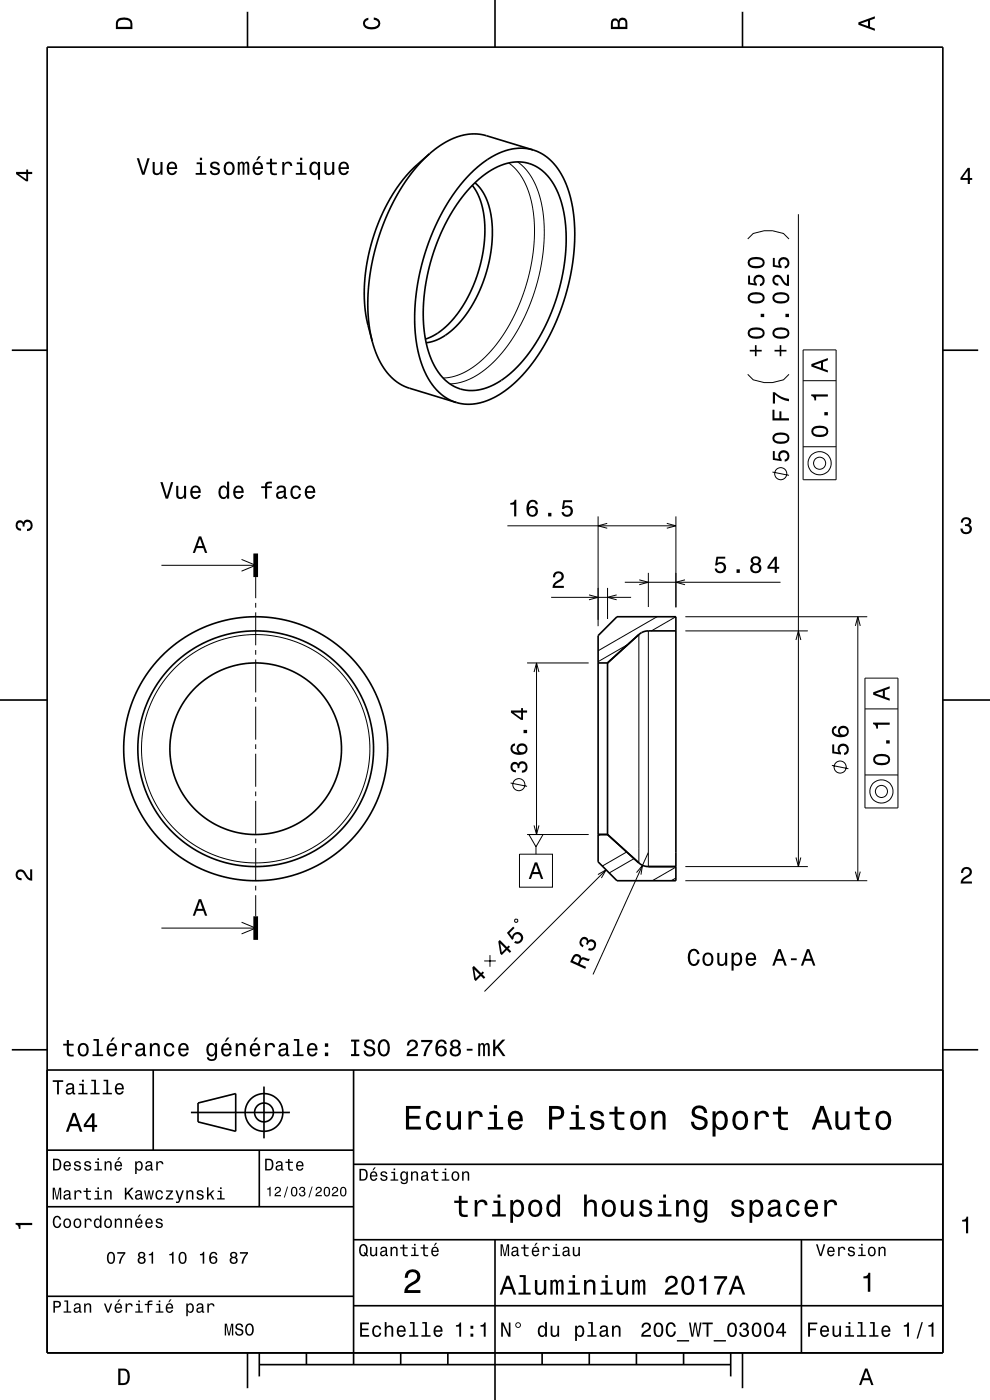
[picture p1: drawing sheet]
<svg xmlns="http://www.w3.org/2000/svg" width="210mm" height="297mm" viewBox="0 0 210 297" stroke-linecap="round" stroke-linejoin="round" font-family="sans-serif">
<g fill="none" stroke="#000" stroke-width=".21">
<path d="M107.9 34.6l1.9 1.7 1.4 2.2 1.2 2.9 .7 3.4 .3 3.7-.2 3.9-.6 3.9-1 4.4-1.7 4.4-1.7 3.5-1.9 3.2-2.4 2.9-2.3 2.2-2.7 1.9-2.4 1-2.5 .4M109.8 34.3l1.9 1.8 1.6 2.4 1.2 3.1 .6 3.2 .4 3.9-.2 4.2-.6 4.1-1.1 4.1-1.5 4.2-1.8 3.8-2 3.4-2.5 3.1-2.3 2.3-2.7 1.9-2.7 1.2-2.7 .4M158.6 50.7l1.2-1.2 2.3-.6h1.8l2.3 .6 1.2 1.2M169.4 45.4v138.4M158.6 79.4l1.2 1.2 2.3 .6h1.8l2.3-.6 1.2-1.2M170.4 74.2h7v27.6h-7zM170.4 94.8h7M170.4 80.8h7M34.2 119.9h20M51.2 118.7l3 1.2-3 1.3M107.6 111.5h35.8M126.9 109.5v23.3"/>
<path d="M128.8 111l-1.9 .5 1.9 .6M141.4 111l2 .5-2 .6M143.4 109.5v19.3M163.9 100.1l3.5 .7M54.2 122.4v4.5M54.2 127.9v1M54.2 129.9v7M54.2 137.9v1M54.2 139.9v7M116.9 126.7h17M124.9 126.2l2 .5-2 .5M128.9 124.7v6.6"/>
<path d="M130.8 126.2l-1.9 .5 1.9 .5M132.5 123.5h33.1M133.2 136.7l-6.3 3.7M135.5 134.6v48.5M135.6 123l1.9 .5-1.9 .5M137.5 121.5v7.3M137.5 133.8v50M139.4 130.8l-12.5 7.3M143.4 130.8l-5.2 3M145.3 123l-1.9 .5 1.9 .5M145.4 133.8h26M145.4 130.8h38.6"/>
<path d="M168.8 135.8l.6-2 .5 2M181.4 132.8l.6-2 .5 2M182 130.8v56M54.2 147.9v1M54.2 149.9v7M54.2 157.9v1M54.2 159.9v7M111.8 140.6h13.1M113.3 142.6l.5-2 .5 2M113.8 140.6v36.4M183.5 143.9h7v27.5h-7zM183.5 150.4h7"/>
<path d="M54.2 167.9v1M54.2 169.9v7M54.2 177.9v1M54.2 179.9v7M108.3 166.1l3.5 .7M111.8 177h13.1M112.2 177h3l-1.5 2.6zM113.3 175.1l.5 1.9 .5-1.9M113.7 179.6v1.6M127.3 177l-.4 .3M176.5 162.4l3.5 .7M183.5 164.4h7"/>
<path d="M34.2 196.9h20M51.2 195.6l3 1.3-3 1.2M54.2 187.9v1M54.2 189.9v4.5M109.2 195.2l.5-.2 .1 .5-.5 .2zM110.2 181.2h7v7h-7zM126.8 185.5l1.8-1-1 1.8M128.6 184.5l-25.8 25.8M132.9 180.7l-5.1 3M134.5 182.1l-5.3 3.1M135 185.1l1.3-1.5-.3 1.9M137.5 180.8l-11.7 25.9"/>
<path d="M143.4 186.3l-1 .5M143.4 184l-5 2.8M145.4 183.8h26M145.4 186.8h38.6M168.8 181.9l.6 1.9 .5-1.9M181.4 184.9l.6 1.9 .5-1.9M102.7 203.9h2.5M103.9 202.6v2.5"/>
<circle cx="173.9" cy="98.3" r="1.28"/>
<circle cx="173.9" cy="98.3" r="2.46"/>
<circle cx="165.6" cy="100.5" r="1.28"/>
<circle cx="54.2" cy="158.8" r="24.2"/>
<circle cx="110.1" cy="166.5" r="1.28"/>
<circle cx="178.2" cy="162.7" r="1.28"/>
<circle cx="187" cy="167.9" r="1.28"/>
<circle cx="187" cy="167.9" r="2.46"/>
</g>
<g fill="none" stroke="#000" stroke-width=".35">
<path d="M10 10h190v277h-190zM52.5 2.5v7.5M105 0v10M157.5 2.5v7.5M91.1 32.6l-3.3 3.5-3 4.2-2.5 4.9-2.2 5.9-1.4 5.8-.6 5.5v5l.3 2.5 .6 2.5M91.1 32.6l-4.2 3.9-1.7 1.9-1.4 2.1-1.7 2.8-1.2 2.4-1.9 5.1-1.3 5.8-.4 5.3v2.4l.3 2.6 1.4 5.5M100.2 39.3l.9 1.4 .8 1.8 .6 2.1 .3 2.3 .1 2.5-.2 2.6-.5 2.9-.6 2.4-.8 2.4-1.2 2.7-1.3 2.3-1.4 2-1.7 2-1.6 1.4-1.7 1.1-1.7 .7M100.3 39.2l1.7-1.5 1.8-1.3 1.9-1.1 1.7-.6 1.8-.3h1.5l1.7 .4 1.6 .7 1.5 1.1 1.2 1.4 1 1.5 .9 1.9 .6 2 .6 2.6 .3 5.1-.5 5.6-1.3 5.8-2 5.4-2.6 4.9-3.1 4.1-1.6 1.6-1.9 1.6-1.6 1.1-2 .9-1.8 .6-1.8 .2-2.1-.4-2.1-.9-1.8-1.5-1.5-2-1.1-2.4-.9-3-.5-3.3-.1-3.4 .2-3.5 .6-3.6 .9-3.9 1.2-3.5 1.6-3.6 1.7-3.2 2.1-3zM100.7 38.8l1.4 1.4 1 1.8 .7 2.1 .5 2.4 .1 2.5-.1 2.8-.4 3.1-.7 2.9-1.1 3.1-1.1 2.4-1.6 2.6-1.6 2.2-1.7 1.8-2 1.4-1.9 1-1.8 .4M113.1 31.8l1.4 .6 1.3 .8 1.3 1.1 1.1 1.3 1.7 2.9 .7 2.1 .6 2.1 .6 4.6 .1 4.8-.7 5.5-1.3 5.3-1.8 5.1-2.5 5-2.7 4.1-3.1 3.5-3.4 2.8-1.6 1-1.7 .7-1.8 .5-1.5 .2-1.4-.1-1.6-.3M113.1 31.8l-1.6-.3h-1.6l-1.8 .2-1.5 .5-3.1 1.6-3.1 2.5-3.3 3.6-2.9 4.4-2.2 4.6-1.9 4.9-1.3 5.3-.7 5.3-.1 5 .6 4.7 1.2 4 .8 1.8 1.1 1.7 1.1 1.3 1.2 1.1 1.3 .8 1.5 .6M113.1 31.8l-10.2-3.1-2.6-.3-2.3 .3-2.2 .8-2.4 1.4-2.3 1.7"/>
<path d="M2.5 74.3h7.5M79 72.4l.8 2.6 1.2 2.5 1.5 2 1.7 1.5 1.2 .8 1.3 .5 10.1 3.1M200 74.3h7.5M126.9 134.8l4-4h12.5v56h-12.5l-4-4zM143.4 133.8h-5.9a2.97 2.97 0 0 0-2 .8l-6.6 6M0 148.5h10M126.9 140.6h2M128.9 140.6v36.4M200 148.5h10M126.9 177h2M128.9 177l6.6 6.1a2.99 2.99 0 0 0 2 .7h5.9M2.5 222.7h7.5"/>
<path d="M10 227h190M32.5 227v17M40.5 236h21M42 234l8-2v8l-8-2zM56 230.5v11M75 227v62.5M200 222.7h7.5M10 244h65M10 256h65M55 244v12M75 247h125M10 275h65"/>
<path d="M75 277h125M75 263h125M105 263v34M170 263v24M52.5 287v7.5M55 289.5h100M55 287v5M65 287v2.5M85 287v2.5M95 287v2.5M115 287v2.5M125 287v2.5"/>
<path d="M135 287v2.5M145 287v2.5M155 287v5M157.5 287v7.5"/>
<circle cx="54.2" cy="158.8" r="28"/>
<circle cx="54.2" cy="158.8" r="25"/>
<circle cx="54.2" cy="158.8" r="18.2"/>
<circle cx="56" cy="236" r="2"/>
<circle cx="56" cy="236" r="4"/>
</g>
<path d="M54.2 117.4v5M54.2 194.4v5" fill="none" stroke="#000" stroke-width="1" stroke-linecap="butt"/>
<g fill="#000">
<path d="M25 4a2.2 2.2 0 0 0-.4 2.2h3.5v-1.2a1.42 1.42 0 0 0-1.8-1.3zM25.3 4.4a2.13 2.13 0 0 1 2.3 .3l.1 1h-2.7l.1-1z" fill-rule="evenodd"/>
<path d="M77.3 4.2l.8-.4v.4a.7 .7 0 0 0-.7 .5 .7 .7 0 0 0 .4 .8 1.7 1.7 0 0 0 2.5-.5 .9 .9 0 0 0-1-.8v-.5a1.24 1.24 0 0 1 1.4 1.1 1.24 1.24 0 0 1-1.1 1.4 2.22 2.22 0 0 1-2.5-.7l-.1-.5z" fill-rule="evenodd"/>
<path d="M129.8 4.2l-.2 .7v1.3h3.5v-1.4a.98 .98 0 0 0-.8-1 .98 .98 0 0 0-1.1 .6 .83 .83 0 0 0-1.4-.2zM130.1 4.5a.54 .54 0 0 1 .7-.1 .54 .54 0 0 1 .2 .6v.7h-1zM131.6 4.4a.62 .62 0 0 1 .7-.1 .62 .62 0 0 1 .4 .6v.8h-1.2z" fill-rule="evenodd"/>
<path d="M182.1 4.7v.6l3.5 1.2v-.4l-1-.4v-1.4l1-.4v-.4zM182.6 5l1.5-.5v1z" fill-rule="evenodd"/>
<path d="M3.4 36.5v.4l2.1 1.6h.5v-1.6h.8v-.4h-.8v-.5h-.4v.5zM4 36.9h1.6v1.1z" fill-rule="evenodd"/>
<path d="M29 33.6l1.1 3.5h.5l1.2-3.5h-.5l-.9 3-.9-3zM32.4 34.4v1.7a.89 .89 0 0 0 .6 1 .89 .89 0 0 0 1.1-.4v.4h.4v-2.7h-.5v1.5a.65 .65 0 0 1-.4 .8 .65 .65 0 0 1-.8-.3v-2zM35.7 34.7a1.54 1.54 0 0 0 .8 2.5 1.06 1.06 0 0 0 1-.9h-.4l-.2 .4-.4 .1a.75 .75 0 0 1-.7-1h1.8a1.17 1.17 0 0 0-.5-1.3 1.17 1.17 0 0 0-1.4 .2zM36 34.9a.66 .66 0 0 1 .8-.2 .66 .66 0 0 1 .3 .8h-1.3zM41.7 34.5v.3h.7v1.9h-.9v.4h2.3v-.4h-.9v-2.2zM42.4 33.5v.5h.5v-.5zM44.8 34.5a.75 .75 0 0 0-.2 .8 .75 .75 0 0 0 .7 .5l.9 .4a.63 .63 0 0 1-.6 .6 .63 .63 0 0 1-.7-.6h-.4a1.07 1.07 0 0 0 1.2 1 1.07 1.07 0 0 0 .9-1.2l-.4-.4-1.1-.3a.54 .54 0 0 1 .4-.7 .54 .54 0 0 1 .7 .5h.4a1.03 1.03 0 0 0-.7-.9 1.03 1.03 0 0 0-1.1 .3zM47.7 34.7a1.53 1.53 0 0 0 .9 2.5 1.48 1.48 0 0 0 1.2-1.5 1.48 1.48 0 0 0-1.2-1.4l-.5 .1zM48.1 34.9a.67 .67 0 0 1 .7-.2 .67 .67 0 0 1 .5 .6 1.11 1.11 0 0 1-.7 1.5 1.17 1.17 0 0 1-.5-1.9zM50.4 34.4v2.7h.4l.1-2.1 .2-.3h.2l.1 .2 .1 2.2h.3l.1-2.1 .3-.4 .2 .2 .1 .4v1.9h.4v-1.9a.69 .69 0 0 0-.6-.9l-.5 .4-.2-.3-.3-.1-.5 .4v-.3zM54.8 33.1l-.5 .9h.3l.7-.9zM53.9 34.7a1.54 1.54 0 0 0 .8 2.5 1.06 1.06 0 0 0 1.1-.9h-.5l-.2 .4-.4 .1a.76 .76 0 0 1-.7-1h1.8a1.16 1.16 0 0 0-.5-1.3 1.16 1.16 0 0 0-1.4 .2zM54.2 34.9a.66 .66 0 0 1 .8-.2 .66 .66 0 0 1 .3 .8h-1.3zM57.3 33.7v.8h-.8v.3h.8v1.8a1.05 1.05 0 0 0 1.4 .5v-.3a.68 .68 0 0 1-1-.4v-1.6h1v-.3h-1v-.8zM59.9 34.4v2.7h.4v-1.6a.67 .67 0 0 1 .4-.8 .67 .67 0 0 1 .8 .3v.2h.5a.89 .89 0 0 0-.7-.9 .89 .89 0 0 0-1 .5v-.4zM63 34.5v.3h.7v1.9h-.9v.4h2.2v-.4h-.9v-2.2zM63.7 33.5v.5h.4v-.5zM65.9 34.7a1.57 1.57 0 0 0 .8 2.5l.4-.1 .3-.4v1.4h.5v-3.7h-.5v.4l-.1-.2a.87 .87 0 0 0-1.4 .1zM66.3 34.9a.62 .62 0 0 1 .6-.2 .62 .62 0 0 1 .5 .6 1.11 1.11 0 0 1-.7 1.5 1.19 1.19 0 0 1-.4-1.9zM68.8 34.4v1.7a.89 .89 0 0 0 .6 1 .89 .89 0 0 0 1.1-.4v.4h.4v-2.7h-.4v1.5a.65 .65 0 0 1-.4 .8 .65 .65 0 0 1-.8-.3v-2zM72.1 34.7a1.54 1.54 0 0 0 .8 2.5 1.06 1.06 0 0 0 1.1-.9h-.5l-.2 .4-.4 .1a.75 .75 0 0 1-.7-1h1.8a1.16 1.16 0 0 0-.5-1.3 1.16 1.16 0 0 0-1.4 .2zM72.4 34.9a.66 .66 0 0 1 .8-.2 .66 .66 0 0 1 .4 .8h-1.4z" fill-rule="evenodd"/>
<path d="M205.3 35.6l-1.6 2.1v.5h1.6v.8h.4v-.8h.5v-.4h-.5v-2.2zM205.3 36.2v1.6h-1.1z" fill-rule="evenodd"/>
<path d="M159 74.2v.4h1.1v1h.4v-1h1.1v-.4h-1.1v-1h-.4v1zM159 69.8a1.13 1.13 0 0 0-.4 1.2 1.13 1.13 0 0 0 1 .8 2.28 2.28 0 0 0 2.5-.6 1.14 1.14 0 0 0-.9-1.7 2.86 2.86 0 0 0-2.2 .3zM159.1 70.3a2.37 2.37 0 0 1 2.6 0v.7a2.38 2.38 0 0 1-2.6 0zM161.4 66.6v.7h.7v-.7zM159 62.3a1.13 1.13 0 0 0-.4 1.2 1.13 1.13 0 0 0 1 .8 2.28 2.28 0 0 0 2.5-.6 1.14 1.14 0 0 0-.9-1.6 2.86 2.86 0 0 0-2.2 .2zM159.1 62.9a2.37 2.37 0 0 1 2.6 0v.6a2.38 2.38 0 0 1-2.6 0zM158.7 58.5v1.8l1.8 .3v-.4a.8 .8 0 0 1-.2-1.2 .8 .8 0 0 1 1.3 0 .8 .8 0 0 1-.4 1.2v.5a1.21 1.21 0 0 0 1-1.5 1.21 1.21 0 0 0-1.6-.8 1.21 1.21 0 0 0-.6 1.7l-.9-.1v-1.5zM159 54.8a1.13 1.13 0 0 0-.4 1.2 1.13 1.13 0 0 0 1 .9 2.28 2.28 0 0 0 2.5-.7 1.14 1.14 0 0 0-.9-1.6 2.86 2.86 0 0 0-2.2 .2zM159.1 55.4a2.37 2.37 0 0 1 2.6 0v.7a2.38 2.38 0 0 1-2.6 0z" fill-rule="evenodd"/>
<path d="M164.3 74.2v.4h1.1v1h.3v-1h1.1v-.4h-1.1v-1h-.3v1zM164.3 69.8a1.13 1.13 0 0 0-.4 1.2 1.13 1.13 0 0 0 1 .8 2.29 2.29 0 0 0 2.5-.6 1.14 1.14 0 0 0-1-1.7 2.86 2.86 0 0 0-2.1 .3zM164.3 70.3a2.37 2.37 0 0 1 2.7 0v.7a2.38 2.38 0 0 1-2.7 0zM166.6 66.6v.7h.8v-.7zM164.3 62.3a1.13 1.13 0 0 0-.4 1.2 1.13 1.13 0 0 0 1 .8 2.29 2.29 0 0 0 2.5-.6 1.14 1.14 0 0 0-1-1.6 2.86 2.86 0 0 0-2.1 .2zM164.3 62.9a2.37 2.37 0 0 1 2.7 0v.6a2.38 2.38 0 0 1-2.7 0zM164.1 58.6a1.2 1.2 0 0 0-.2 1.3 1.2 1.2 0 0 0 1.2 .7v-.5a.71 .71 0 0 1-.8-.5 .71 .71 0 0 1 .5-.8 .71 .71 0 0 1 .8 .5 1.8 1.8 0 0 0 1.8 1.4v-2.4h-.5v1.9a2.23 2.23 0 0 1-1.1-1.5 1.11 1.11 0 0 0-1.7-.1zM163.9 54.7v1.9l1.9 .3v-.4a.8 .8 0 0 1-.2-1.3 .8 .8 0 0 1 1.2 .1 .8 .8 0 0 1-.4 1.2v.5a1.21 1.21 0 0 0 1.1-1.5 1.21 1.21 0 0 0-1.6-.9 1.21 1.21 0 0 0-.6 1.8l-1-.1v-1.6z" fill-rule="evenodd"/>
<path d="M172.1 77.2v.6l3.5 1.2v-.4l-1-.4v-1.4l1-.4v-.4zM172.6 77.5l1.6-.5v1z" fill-rule="evenodd"/>
<path d="M163.9 95.7v1.9l1.9 .2v-.4a.8 .8 0 0 1-.2-1.2 .8 .8 0 0 1 1.2 .1 .8 .8 0 0 1-.4 1.2v.4a1.21 1.21 0 0 0 1.1-1.5 1.21 1.21 0 0 0-1.6-.8 1.21 1.21 0 0 0-.6 1.8l-1-.2v-1.5zM164.3 92.1a1.13 1.13 0 0 0-.4 1.2 1.13 1.13 0 0 0 1 .8 2.28 2.28 0 0 0 2.5-.6 1.13 1.13 0 0 0-1-1.7 2.9 2.9 0 0 0-2.1 .3zM164.3 92.6a2.38 2.38 0 0 1 2.7 0v.7a2.38 2.38 0 0 1-2.7 0z" fill-rule="evenodd"/>
<path d="M163.9 86.9v2.3h3.5v-.5h-1.6v-1.4h-.5v1.4h-1v-1.8zM163.9 83.2v2.4h.5v-1.9a5.2 5.2 0 0 0 3 1.4v-.5a5.3 5.3 0 0 1-3-1.4z" fill-rule="evenodd"/>
<path d="M172.5 90.6a1.13 1.13 0 0 0-.4 1.2 1.13 1.13 0 0 0 1 .8 2.28 2.28 0 0 0 2.5-.6 1.14 1.14 0 0 0-.9-1.6 2.85 2.85 0 0 0-2.2 .2zM172.6 91.2a2.38 2.38 0 0 1 2.6 0v.6a2.37 2.37 0 0 1-2.6 0zM174.9 87.4v.7h.7v-.7zM172.1 83.7v.3a.77 .77 0 0 1 .7 .9h.3v-.8h2.5v-.4z" fill-rule="evenodd"/>
<path d="M3.6 110.6a.86 .86 0 0 1 1.4 .2 1.06 1.06 0 0 1 1.2-.5 1.06 1.06 0 0 1 .7 1.2 1.1 1.1 0 0 1-1.2 1.2v-.5a.71 .71 0 0 0 .8-1 .71 .71 0 0 0-1.3-.1v.6h-.4a.61 .61 0 0 0-.3-.8 .61 .61 0 0 0-.8 .3 .61 .61 0 0 0 .2 .8l.6 .1v.5a1.15 1.15 0 0 1-1.2-.7 1.15 1.15 0 0 1 .3-1.3z" fill-rule="evenodd"/>
<path d="M34 102.3l1.1 3.5h.5l1.2-3.5h-.5l-.9 3-.9-3zM37.4 103.1v1.8a.89 .89 0 0 0 .6 .9 .89 .89 0 0 0 1.1-.4v.4h.4v-2.7h-.5v1.5a.65 .65 0 0 1-.4 .8 .65 .65 0 0 1-.8-.3v-2zM40.7 103.4a1.54 1.54 0 0 0 .8 2.5 1.06 1.06 0 0 0 1-.9h-.4l-.2 .4-.4 .1a.76 .76 0 0 1-.7-.9h1.8a1.16 1.16 0 0 0-.5-1.4 1.16 1.16 0 0 0-1.4 .2zM41 103.6a.66 .66 0 0 1 .8-.2 .66 .66 0 0 1 .3 .8h-1.3zM46.6 103.4a1.57 1.57 0 0 0 .8 2.5l.4-.1 .4-.4v.4h.4v-3.6h-.4v1.3a.89 .89 0 0 0-1.6-.1zM47 103.6a.62 .62 0 0 1 .7-.2 .62 .62 0 0 1 .4 .6 1.12 1.12 0 0 1-.6 1.5 1.19 1.19 0 0 1-.5-1.9zM49.8 103.4a1.54 1.54 0 0 0 .8 2.5 1.06 1.06 0 0 0 1.1-.9h-.5l-.2 .4-.4 .1a.76 .76 0 0 1-.7-.9h1.8a1.17 1.17 0 0 0-.5-1.4 1.17 1.17 0 0 0-1.4 .2zM50.1 103.6a.66 .66 0 0 1 .8-.2 .66 .66 0 0 1 .3 .8h-1.3zM55.4 103.2v.3h.8v2.3h.5v-2.3h1v-.3h-1v-.4l.3-.2h.7v-.4a1.04 1.04 0 0 0-1.5 .7v.3zM58.9 103.2l-.2 .7h.4a.55 .55 0 0 1 .6-.6 .55 .55 0 0 1 .4 .8l-.2 .1a1.14 1.14 0 0 0-1.3 .9 .73 .73 0 0 0 .8 .8l.4-.1 .4-.4 .1 .3 .6 .1v-.3l-.2-.1-.1-1.6a1.02 1.02 0 0 0-.6-.8 1.02 1.02 0 0 0-1.1 .2zM59.1 104.7l1.1-.3a.77 .77 0 0 1-.2 .9 .77 .77 0 0 1-.9 .1zM61.9 103.4a1.53 1.53 0 0 0 .8 2.5 1.06 1.06 0 0 0 1.1-1.1h-.4a.67 .67 0 0 1-.6 .7 .67 .67 0 0 1-.7-.6 1.11 1.11 0 0 1 .7-1.5 .6 .6 0 0 1 .6 .6h.4a1.09 1.09 0 0 0-.7-1 1.09 1.09 0 0 0-1.2 .4zM64.9 103.4a1.54 1.54 0 0 0 .8 2.5 1.06 1.06 0 0 0 1.1-.9h-.4l-.2 .4-.4 .1a.76 .76 0 0 1-.7-.9h1.8a1.17 1.17 0 0 0-.5-1.4 1.17 1.17 0 0 0-1.5 .2zM65.3 103.6a.66 .66 0 0 1 .8-.2 .66 .66 0 0 1 .3 .8h-1.3z" fill-rule="evenodd"/>
<path d="M42.2 113.8l-1.3 3.5h.5l.3-1h1.4l.4 1h.5l-1.3-3.5zM42.4 114.3l.6 1.5h-1.1z" fill-rule="evenodd"/>
<path d="M108.2 106.7v.4h.9v2.4h.4v-3.5h-.3a.77 .77 0 0 1-1 .7zM112.2 106.3l-.4 .8a1.75 1.75 0 0 0 1.1 2.5 1.15 1.15 0 0 0 1.2-1.5 1.15 1.15 0 0 0-1.9-.4 1.03 1.03 0 0 1 .8-1.3 .58 .58 0 0 1 .6 .6h.5a1.11 1.11 0 0 0-.7-.9 1.11 1.11 0 0 0-1.2 .2zM112.1 108.5a.75 .75 0 0 1 1.5 0 .75 .75 0 0 1-1.5 0zM116.3 108.8v.7h.7v-.7zM119.5 106.1l-.3 1.9h.4a.79 .79 0 0 1 1.2-.2 .79 .79 0 0 1 0 1.2 .79 .79 0 0 1-1.2-.1v-.3h-.5a1.21 1.21 0 0 0 1.5 1.1 1.21 1.21 0 0 0 .8-1.7 1.21 1.21 0 0 0-1.7-.5l.1-1h1.6v-.4z" fill-rule="evenodd"/>
<path d="M204.1 110a1.08 1.08 0 0 1 1.4-.2 1.08 1.08 0 0 1 .4 1.3l-.3 .3a1.06 1.06 0 0 1 .5 1.2 1.06 1.06 0 0 1-1.2 .7 1.1 1.1 0 0 1-1.2-1.2h.5a.71 .71 0 0 0 1 .8 .71 .71 0 0 0 .1-1.3h-.6v-.4a.61 .61 0 0 0 .8-.3 .61 .61 0 0 0-.2-.8 .61 .61 0 0 0-.9 .2l-.1 .6h-.5z" fill-rule="evenodd"/>
<path d="M117.6 121.5a1.18 1.18 0 0 1 1.9 .3 1.18 1.18 0 0 1-.9 1.7l-.6 .4-.3 .4h1.9v.4h-2.4a1.8 1.8 0 0 1 1.4-1.7 .71 .71 0 0 0 .5-.9 .71 .71 0 0 0-.8-.5 .71 .71 0 0 0-.6 .9h-.4z" fill-rule="evenodd"/>
<path d="M152 118.1l-.3 1.9h.4a.8 .8 0 0 1 1.2-.3 .8 .8 0 0 1 0 1.3 .8 .8 0 0 1-1.2-.4h-.5a1.21 1.21 0 0 0 1.5 1.1 1.21 1.21 0 0 0 .8-1.7 1.21 1.21 0 0 0-1.7-.5l.1-1h1.5v-.4zM156.2 120.8v.7h.7v-.7zM159.5 118.3a.84 .84 0 0 0 .2 1.3 1.11 1.11 0 0 0-.4 1.6 1.11 1.11 0 0 0 1.5 .3 1.03 1.03 0 0 0 .7-.9 1.03 1.03 0 0 0-.6-1 .89 .89 0 0 0 .4-1.1 .89 .89 0 0 0-1-.5zM159.6 120.6a.71 .71 0 0 1 1.4 0 .71 .71 0 0 1-1.4 0zM159.7 119a.6 .6 0 0 1 1.2 0 .6 .6 0 0 1-1.2 0zM164.3 118.1l-1.5 2.1v.5h1.5v.8h.5v-.8h.5v-.4h-.5v-2.2zM164.3 118.7v1.6h-1.1z" fill-rule="evenodd"/>
<path d="M185.2 146.9v.5l3.5 1.3v-.5l-1-.4v-1.4l1-.3v-.5zM185.7 147.1l1.6-.5v1.1z" fill-rule="evenodd"/>
<path d="M108.5 161.9a1.17 1.17 0 0 0-.1 1.3 1.17 1.17 0 0 0 1 .7v-.5a.62 .62 0 0 1-.7-.3 .62 .62 0 0 1 .2-.8 .62 .62 0 0 1 .9 .2v.5h.4a.72 .72 0 0 1 .4-1 .72 .72 0 0 1 .9 .5 .72 .72 0 0 1-.5 .9l-.3 .1v.4a1.18 1.18 0 0 0 1.2-1.5 1.18 1.18 0 0 0-1.8-.6l-.2 .3a.86 .86 0 0 0-1.4-.2zM108.5 158a1.33 1.33 0 0 0 0 1.5 1.33 1.33 0 0 0 1.3 .6 1.63 1.63 0 0 0 2.1-1.2 1.15 1.15 0 0 0-1.6-1.2 1.15 1.15 0 0 0-.3 1.9 1.02 1.02 0 0 1-1.3-.8 .58 .58 0 0 1 .6-.6v-.5zM110 158.9a.75 .75 0 0 1 1.5 0 .75 .75 0 0 1-1.5 0zM111.1 154.8v.7h.7v-.7zM108.4 150.7v.5l2.1 1.5h.4v-1.5h.9v-.5h-.9v-.5h-.4v.5zM109 151.2h1.5v1.1z" fill-rule="evenodd"/>
<path d="M176.5 157.9v1.9l1.9 .3v-.4a.8 .8 0 0 1-.2-1.3 .8 .8 0 0 1 1.2 .1 .8 .8 0 0 1-.3 1.2v.5a1.21 1.21 0 0 0 1-1.5 1.21 1.21 0 0 0-1.6-.8 1.21 1.21 0 0 0-.6 1.7l-.9-.1v-1.6zM176.7 154.3a1.33 1.33 0 0 0-.1 1.5 1.33 1.33 0 0 0 1.4 .6 1.63 1.63 0 0 0 2.1-1.3 1.15 1.15 0 0 0-1.6-1.1 1.15 1.15 0 0 0-.4 1.9 1.02 1.02 0 0 1-1.3-.8 .58 .58 0 0 1 .6-.7v-.4zM178.2 155.2a.75 .75 0 0 1 1.5 0 .75 .75 0 0 1-1.5 0z" fill-rule="evenodd"/>
<path d="M185.7 160.2a1.13 1.13 0 0 0-.5 1.3 1.13 1.13 0 0 0 1 .8 2.28 2.28 0 0 0 2.5-.6 1.14 1.14 0 0 0-.9-1.7 2.89 2.89 0 0 0-2.1 .2zM185.7 160.8a2.38 2.38 0 0 1 2.6 0v.7a2.38 2.38 0 0 1-2.6 0zM188 157v.7h.7v-.7zM185.2 153.3v.3a.77 .77 0 0 1 .7 1h.3v-.8h2.5v-.5z" fill-rule="evenodd"/>
<path d="M3.6 184.7a1.22 1.22 0 0 1 2 .8l.4 .5 .4 .3v-1.9h.4v2.4a1.8 1.8 0 0 1-1.7-1.4 .71 .71 0 0 0-.9-.5 .71 .71 0 0 0-.5 .9 .71 .71 0 0 0 .9 .5v.4a1.19 1.19 0 0 1-1.2-.6 1.19 1.19 0 0 1 .2-1.4z" fill-rule="evenodd"/>
<path d="M42.2 190.8l-1.3 3.5h.5l.3-1.1h1.4l.4 1.1h.5l-1.3-3.5zM42.4 191.3l.6 1.5h-1.1z" fill-rule="evenodd"/>
<path d="M113.4 183l-1.2 3.5h.4l.4-1.1h1.4l.4 1.1h.4l-1.2-3.5zM113.7 183.5l.5 1.5h-1z" fill-rule="evenodd"/>
<path d="M204.2 184.2a1.18 1.18 0 0 1 1.9 .3 1.18 1.18 0 0 1-1 1.7l-.5 .4-.3 .4h1.9v.4h-2.4a1.81 1.81 0 0 1 1.4-1.7 .71 .71 0 0 0 .5-.9 .71 .71 0 0 0-.9-.5 .71 .71 0 0 0-.5 .9h-.5z" fill-rule="evenodd"/>
<path d="M100.5 204.9l-.3 .3 .4 2.6 .3 .3 1.1-1.1 .6 .7 .3-.4-.6-.6 .4-.3-.3-.3-.4 .3zM100.6 205.6l1.1 1.2-.8 .7z" fill-rule="evenodd"/>
<path d="M106 199.4l-.3 .3 .4 2.6 .3 .3 1.1-1.1 .6 .6 .3-.3-.6-.6 .4-.3-.3-.3-.4 .3zM106.1 200.1l1.1 1.1-.8 .8zM108.9 196.6l-1.4 1.3 1.1 1.5 .3-.3a.79 .79 0 0 1 .7-.9 .79 .79 0 0 1 .9 .8 .79 .79 0 0 1-.9 .7l-.2-.1-.4 .3a1.21 1.21 0 0 0 1.8-.3 1.21 1.21 0 0 0-.5-1.7 1.21 1.21 0 0 0-1.7 .8l-.5-.7 1-1.1z" fill-rule="evenodd"/>
<path d="M121.7 202.6l-.8 1.5 3.2 1.4 .2-.4-1.3-.6a.84 .84 0 0 1 1-.9l.9 .3 .2-.5-1.5-.3-.3 .1v-.2a1 1 0 0 0-1.6-.4zM121.9 203.1a.59 .59 0 0 1 .8-.1 .59 .59 0 0 1 .1 .8l-.2 .5-1.1-.5z" fill-rule="evenodd"/>
<path d="M123.3 199.1a.86 .86 0 0 1 .9-.3 .86 .86 0 0 1 .6 .7 1.06 1.06 0 0 1 1.4 .1 1.06 1.06 0 0 1 .1 1.4 1.1 1.1 0 0 1-1.6 .5l.2-.4a.71 .71 0 0 0 1.1-.6 .71 .71 0 0 0-1.1-.5l-.2 .5-.4-.2a.61 .61 0 0 0 .1-.8 .61 .61 0 0 0-.9-.2 .61 .61 0 0 0-.1 .9l.4 .3-.2 .5a1.12 1.12 0 0 1-.3-1.9z" fill-rule="evenodd"/>
<path d="M146.2 201.7a2.51 2.51 0 0 0 .4 3.1 1.27 1.27 0 0 0 1.8-1.2h-.4a.82 .82 0 0 1-1.1 .8 2.08 2.08 0 0 1-.1-2.6 .72 .72 0 0 1 1.1 .6h.5a1.19 1.19 0 0 0-.9-1.1 1.19 1.19 0 0 0-1.3 .4zM149.3 202.4a1.53 1.53 0 0 0 .9 2.6 1.48 1.48 0 0 0 1.1-1.5 1.48 1.48 0 0 0-1.1-1.4l-.5 .1zM149.6 202.7a.67 .67 0 0 1 .8-.2 .67 .67 0 0 1 .4 .5 1.11 1.11 0 0 1-.6 1.6 1.17 1.17 0 0 1-.6-1.9zM152.1 202.1v1.8a.89 .89 0 0 0 .7 1 .89 .89 0 0 0 1-.5v.5h.5v-2.8h-.5v1.6a.65 .65 0 0 1-.4 .8 .65 .65 0 0 1-.8-.3v-2.1zM155.2 202.1v3.8h.4v-1.5a.93 .93 0 0 0 1 .5 .93 .93 0 0 0 .8-.8 1.5 1.5 0 0 0-1-2l-.5 .1-.3 .4v-.5zM155.8 202.7a.63 .63 0 0 1 .7-.2 .63 .63 0 0 1 .4 .6 1.13 1.13 0 0 1-.6 1.5 1.18 1.18 0 0 1-.5-1.9zM158.5 202.4a1.54 1.54 0 0 0 .8 2.6 1.07 1.07 0 0 0 1.1-.9h-.5l-.2 .3-.4 .2a.76 .76 0 0 1-.7-1h1.8a1.16 1.16 0 0 0-.5-1.3 1.16 1.16 0 0 0-1.4 .1zM158.8 202.7a.66 .66 0 0 1 .8-.2 .66 .66 0 0 1 .3 .8h-1.3zM165.1 201.4l-1.3 3.5h.5l.4-1.1h1.3l.4 1.1h.5l-1.3-3.5zM165.4 201.9l.5 1.5h-1.1zM167.8 203.3v.4h1.2v-.4zM171.2 201.4l-1.3 3.5h.5l.3-1.1h1.4l.4 1.1h.5l-1.3-3.5zM171.4 201.9l.6 1.5h-1.1z" fill-rule="evenodd"/>
<path d="M11.2 229.2v.3h.9v2.7h.4v-2.7h.9v-.3zM14.3 230l-.3 .5h.4a.47 .47 0 0 1 .6-.4 .47 .47 0 0 1 .3 .6l-.2 .1a.84 .84 0 0 0-1 .2 .84 .84 0 0 0 0 1.1 .9 .9 0 0 0 1.3-.2l.1 .2 .5 .1v-.3l-.3-.1v-.1v-1.2a.87 .87 0 0 0-.6-.7 .87 .87 0 0 0-.8 .2zM14.4 231.3l.9-.3a.66 .66 0 0 1-.1 .7 .66 .66 0 0 1-.8 .1zM16.8 229.9v.3h.6v1.6h-.8v.4h2v-.4h-.8v-1.9zM17.4 229.1v.4h.4v-.4zM19.4 229.1v.3h.6v2.4h-.8v.4h1.9v-.4h-.7v-2.7zM22 229.1v.3h.6v2.4h-.8v.4h1.9v-.4h-.7v-2.7zM24.6 230.1a1.32 1.32 0 0 0 .7 2.1 .9 .9 0 0 0 .9-.7h-.3l-.2 .3-.4 .1a.65 .65 0 0 1-.5-.8h1.5a1 1 0 0 0-.4-1.2 1 1 0 0 0-1.3 .2zM24.9 230.3a.57 .57 0 0 1 .7-.1 .57 .57 0 0 1 .3 .6h-1.1z" fill-rule="evenodd"/>
<path d="M14.2 220.6v.8h-.8v.4h.8v1.8a1.04 1.04 0 0 0 1.4 .5v-.4a.68 .68 0 0 1-1-.3v-1.6h1v-.4h-1v-.8zM16.8 221.6a1.53 1.53 0 0 0 .9 2.5 1.48 1.48 0 0 0 1.1-1.4 1.48 1.48 0 0 0-1.1-1.5l-.5 .1zM17.1 221.9a.67 .67 0 0 1 .7-.2 .67 .67 0 0 1 .5 .5 1.11 1.11 0 0 1-.6 1.5 1.17 1.17 0 0 1-.6-1.8zM19.8 220.4v.4h.7v2.9h-.9v.3h2.3v-.3h-.9v-3.3zM23.9 220.1l-.5 .9h.3l.7-.9zM22.9 221.6a1.54 1.54 0 0 0 .8 2.5 1.06 1.06 0 0 0 1.1-.8h-.4l-.3 .3-.3 .1a.76 .76 0 0 1-.7-.9h1.7a1.16 1.16 0 0 0-.4-1.3 1.16 1.16 0 0 0-1.5 .1zM23.3 221.8a.66 .66 0 0 1 .8-.1 .66 .66 0 0 1 .3 .7h-1.3zM25.9 221.3v2.7h.4v-1.5a.66 .66 0 0 1 .4-.8 .66 .66 0 0 1 .8 .2l.1 .3h.4a.89 .89 0 0 0-.7-.9 .89 .89 0 0 0-1 .5v-.5zM29 221.5l-.2 .6h.4a.55 .55 0 0 1 .7-.5 .55 .55 0 0 1 .3 .8h-.2a1.13 1.13 0 0 0-1.3 .9 .73 .73 0 0 0 .8 .8l.4-.1 .5-.3 .1 .3 .5 .1v-.4h-.2v-1.6a1.02 1.02 0 0 0-1.8-.6zM29.2 223l1.1-.3a.77 .77 0 0 1-.2 .8 .77 .77 0 0 1-.9 .1zM31.8 221.3v2.7h.4v-1.5a.63 .63 0 0 1 .4-.8 .63 .63 0 0 1 .8 .4v1.9h.5v-1.7a.89 .89 0 0 0-.6-1 .89 .89 0 0 0-1.1 .4v-.4zM35.1 221.6a1.53 1.53 0 0 0 .8 2.5 1.05 1.05 0 0 0 1.1-1h-.4a.67 .67 0 0 1-.7 .6 .67 .67 0 0 1-.7-.6 1.12 1.12 0 0 1 .7-1.5 .59 .59 0 0 1 .6 .6h.5a1.09 1.09 0 0 0-.8-.9 1.09 1.09 0 0 0-1.1 .3zM38.1 221.6a1.54 1.54 0 0 0 .8 2.5 1.06 1.06 0 0 0 1.1-.8h-.5l-.2 .3-.4 .1a.76 .76 0 0 1-.7-.9h1.8a1.16 1.16 0 0 0-.5-1.3 1.16 1.16 0 0 0-1.4 .1zM38.4 221.8a.66 .66 0 0 1 .8-.1 .66 .66 0 0 1 .4 .7h-1.4zM44.1 221.6a1.57 1.57 0 0 0 .7 2.5l.5-.1 .3-.4a.73 .73 0 0 1-.3 1 .73 .73 0 0 1-1-.3h-.4a1.1 1.1 0 0 0 1.2 .8 1.1 1.1 0 0 0 .9-1.2v-2.6h-.4v.5l-.3-.4a.89 .89 0 0 0-1.2 .2zM44.4 221.9a.63 .63 0 0 1 .7-.2 .63 .63 0 0 1 .5 .5 1.11 1.11 0 0 1-.7 1.5 1.19 1.19 0 0 1-.5-1.8zM48.2 220.1l-.5 .9h.3l.7-.9zM47.2 221.6a1.54 1.54 0 0 0 .8 2.5 1.05 1.05 0 0 0 1.1-.8h-.5l-.2 .3-.3 .1a.76 .76 0 0 1-.7-.9h1.7a1.16 1.16 0 0 0-.5-1.3 1.16 1.16 0 0 0-1.4 .1zM47.5 221.8a.66 .66 0 0 1 .8-.1 .66 .66 0 0 1 .4 .7h-1.3zM50 221.3v2.7h.4v-1.5a.64 .64 0 0 1 .4-.8 .64 .64 0 0 1 .8 .4l.1 1.9h.4v-1.7a.89 .89 0 0 0-.6-1 .89 .89 0 0 0-1.1 .4v-.4zM54.2 220.1l-.5 .9h.3l.7-.9zM53.3 221.6a1.54 1.54 0 0 0 .8 2.5 1.06 1.06 0 0 0 1.1-.8h-.5l-.2 .3-.4 .1a.76 .76 0 0 1-.7-.9h1.8a1.16 1.16 0 0 0-.5-1.3 1.16 1.16 0 0 0-1.4 .1zM53.6 221.8a.66 .66 0 0 1 .8-.1 .66 .66 0 0 1 .3 .7h-1.3zM56.2 221.3v2.7h.5v-1.5a.66 .66 0 0 1 .3-.8 .66 .66 0 0 1 .9 .2v.3h.5a.89 .89 0 0 0-.7-.9 .89 .89 0 0 0-1.1 .5v-.5zM59.4 221.5l-.3 .6h.4a.55 .55 0 0 1 .7-.5 .55 .55 0 0 1 .4 .8h-.2a1.13 1.13 0 0 0-1.4 .9 .73 .73 0 0 0 .8 .8l.5-.1 .4-.3 .1 .3 .6 .1v-.4h-.3v-1.6a1.02 1.02 0 0 0-.7-.9 1.02 1.02 0 0 0-1 .3zM59.6 223l1.1-.3a.77 .77 0 0 1-.2 .8 .77 .77 0 0 1-.9 .1zM62.3 220.4v.4h.7v2.9h-.9v.3h2.3v-.3h-.9v-3.3zM65.4 221.6a1.54 1.54 0 0 0 .8 2.5 1.06 1.06 0 0 0 1.1-.8h-.4l-.3 .3-.3 .1a.76 .76 0 0 1-.7-.9h1.7a1.16 1.16 0 0 0-.4-1.3 1.16 1.16 0 0 0-1.5 .1zM65.8 221.8a.66 .66 0 0 1 .8-.1 .66 .66 0 0 1 .3 .7h-1.3zM68.9 223.3v.7h.7v-.7zM68.9 221.3v.8h.7v-.8zM74.5 220.5v.5h.6v2.6h-.6v.4h1.7v-.4h-.6v-2.6h.6v-.5zM77.5 220.7a.96 .96 0 0 0-.2 1.1 .96 .96 0 0 0 .9 .6 .77 .77 0 0 1 .9 1 .84 .84 0 0 1-.9 .3 .84 .84 0 0 1-.6-.8h-.5a1.21 1.21 0 0 0 1.5 1.3 1.21 1.21 0 0 0 .7-1.8l-.8-.4a.71 .71 0 0 1-.8-.6 .7 .7 0 0 1 .8-.5 .7 .7 0 0 1 .6 .7h.4a1.16 1.16 0 0 0-.7-1.1 1.16 1.16 0 0 0-1.3 .2zM80.5 220.9a2.53 2.53 0 0 0 .4 3.1 1.21 1.21 0 0 0 1.7-.9 1.93 1.93 0 0 0-.9-2.6l-.8 .1zM81.1 221l.3-.1a1.7 1.7 0 0 1 .3 2.7l-.3 .1a1.13 1.13 0 0 1-.8-1.4l.1-.6zM86.6 220.8l-.3 1h.5a.7 .7 0 0 1 .5-.9 .7 .7 0 0 1 .9 .6 .7 .7 0 0 1-.5 .8 1.8 1.8 0 0 0-1.4 1.7h2.4v-.4h-1.9a2.2 2.2 0 0 1 1.4-1.1 1.13 1.13 0 0 0 .1-1.7 1.13 1.13 0 0 0-1.7 0zM89.3 220.6v.5h2a5.2 5.2 0 0 0-1.5 2.9h.5a5.3 5.3 0 0 1 1.4-3v-.4zM92.9 220.8l-.5 .8a1.75 1.75 0 0 0 1.2 2.5 1.15 1.15 0 0 0 1.1-1.5 1.15 1.15 0 0 0-1.9-.4 1.02 1.02 0 0 1 .9-1.3 .59 .59 0 0 1 .6 .6h.5a1.12 1.12 0 0 0-.8-.9 1.12 1.12 0 0 0-1.1 .2zM92.8 223a.75 .75 0 0 1 1.5 0 .75 .75 0 0 1-1.5 0zM95.8 220.8a.83 .83 0 0 0 .2 1.4 1.11 1.11 0 0 0-.5 1.5 1.11 1.11 0 0 0 1.6 .4 1.03 1.03 0 0 0 .7-1 1.03 1.03 0 0 0-.6-.9 .88 .88 0 0 0 .4-1.1 .88 .88 0 0 0-1-.6zM95.9 223.1a.71 .71 0 0 1 1.4 0 .71 .71 0 0 1-1.4 0zM96 221.5a.6 .6 0 0 1 1.2 0 .6 .6 0 0 1-1.2 0zM99 222.5v.4h1.2v-.4zM101.4 221.3v2.7h.5v-2l.2-.3 .2-.1 .2 .3v2.1h.4v-2l.3-.4 .2 .1 .1 .4v1.9h.4v-1.8a.69 .69 0 0 0-.5-1l-.6 .4-.2-.3-.3-.1-.5 .4v-.3zM104.6 220.5v3.5h.5v-1.2l.4-.4 1.2 1.6h.5l-1.4-2 1.4-1.5h-.6l-1.5 1.7v-1.7z" fill-rule="evenodd"/>
<path d="M86.1 234.6v5h3.2v-.6h-2.5v-1.7h2.2v-.6h-2.2v-1.5h2.4v-.6zM90.8 236.2a2.6 2.6 0 0 0 .5 3.4 1.59 1.59 0 0 0 2.3-1.4h-.6a.95 .95 0 0 1-.9 1 .95 .95 0 0 1-1-.9 1.59 1.59 0 0 1 .9-2.1 .86 .86 0 0 1 .9 .8h.7a1.56 1.56 0 0 0-1.1-1.3 1.56 1.56 0 0 0-1.7 .5zM94.8 235.8v2.5a1.27 1.27 0 0 0 .9 1.4 1.27 1.27 0 0 0 1.5-.7v.6h.6v-3.8h-.6v2.2a.92 .92 0 0 1-.6 1.1 .92 .92 0 0 1-1.2-.4v-2.9zM99.4 235.8v3.8h.6v-2.2a.95 .95 0 0 1 .5-1.1 .95 .95 0 0 1 1.2 .3l.1 .4h.6a1.28 1.28 0 0 0-1-1.4 1.28 1.28 0 0 0-1.4 .8v-.6zM103.8 235.9v.5h1v2.7h-1.3v.5h3.2v-.5h-1.3v-3.2zM104.8 234.4v.8h.6v-.8zM108.1 236.2a2.63 2.63 0 0 0 .5 3.4 1.58 1.58 0 0 0 2.2-1.1h-.6l-.3 .5-.5 .2a1.08 1.08 0 0 1-1-1.3h2.5a1.66 1.66 0 0 0-.7-2 1.66 1.66 0 0 0-2.1 .3zM108.6 236.5a.94 .94 0 0 1 1.2-.2 .94 .94 0 0 1 .5 1h-1.9zM116.5 234.6v5h.6v-2.1h.8a1.47 1.47 0 0 0 1.8-1.2 1.47 1.47 0 0 0-1.5-1.7zM117.1 235.2a1.6 1.6 0 0 1 1.8 .5 .86 .86 0 0 1 0 .9 .86 .86 0 0 1-.9 .3h-.9zM121.1 235.9v.5h1v2.7h-1.3v.5h3.3v-.5h-1.3v-3.2zM122.1 234.4v.8h.7v-.8zM125.6 235.9a1.08 1.08 0 0 0-.3 1.2 1.08 1.08 0 0 0 1 .7l1.1 .4a.57 .57 0 0 1 .2 .6 .57 .57 0 0 1-.5 .4 .96 .96 0 0 1-1.4-.8h-.6a1.6 1.6 0 0 0 1.3 1.4 1.6 1.6 0 0 0 1.7-.8 1.13 1.13 0 0 0-1-1.6l-1.1-.3-.2-.4a.87 .87 0 0 1 .9-.5 .87 .87 0 0 1 .8 .6h.6a1.4 1.4 0 0 0-2.1-1.1zM130.4 234.7v1.2h-1.1v.5h1.1v2.6l.2 .4 .4 .3h1.4v-.5a.98 .98 0 0 1-1.4-.5v-2.3h1.4v-.5h-1.4v-1.2zM134.1 236.2a2.56 2.56 0 0 0 .5 3.4 1.72 1.72 0 0 0 1.8-.2 1.72 1.72 0 0 0 .6-1.7 1.7 1.7 0 0 0-.9-1.9 1.7 1.7 0 0 0-2 .4zM134.6 236.6a.96 .96 0 0 1 1-.4 .96 .96 0 0 1 .7 .8 1.59 1.59 0 0 1-1 2.2 1.19 1.19 0 0 1-1-1.5zM138.2 235.8v3.8h.6v-2.2a.97 .97 0 0 1 .5-1.1 .97 .97 0 0 1 1.1 .1l.1 .8v2.4h.7v-2.5a1.27 1.27 0 0 0-.9-1.4 1.27 1.27 0 0 0-1.5 .6v-.5zM147.1 234.9a1.38 1.38 0 0 0-.3 1.5 1.38 1.38 0 0 0 1.3 .9 1.26 1.26 0 0 1 1.4 .9 1.15 1.15 0 0 1-1.3 .9 1.15 1.15 0 0 1-1-1.1h-.7a1.8 1.8 0 0 0 1.7 1.8 1.8 1.8 0 0 0 1.9-1.6 1.45 1.45 0 0 0-1.5-1.4 1.02 1.02 0 0 1-1.2-.9 .99 .99 0 0 1 1.1-.8 .99 .99 0 0 1 .8 1h.7a1.67 1.67 0 0 0-1-1.6 1.67 1.67 0 0 0-1.9 .4zM151.2 235.8v5.3h.6v-2.1a1.32 1.32 0 0 0 1.4 .7 1.32 1.32 0 0 0 1.1-1.1 2.43 2.43 0 0 0-.8-2.8 1.22 1.22 0 0 0-1.7 .5v-.5zM152.1 236.6a.89 .89 0 0 1 .9-.4 .89 .89 0 0 1 .7 .8 1.61 1.61 0 0 1-.9 2.2 1.19 1.19 0 0 1-1-1.5zM155.8 236.2a2.56 2.56 0 0 0 .5 3.4 1.72 1.72 0 0 0 1.8-.2 1.72 1.72 0 0 0 .6-1.7 1.7 1.7 0 0 0-.9-1.9 1.7 1.7 0 0 0-2 .4zM156.3 236.6a.96 .96 0 0 1 1-.4 .96 .96 0 0 1 .7 .8 1.59 1.59 0 0 1-1 2.2 1.19 1.19 0 0 1-1-1.5zM160.1 235.8v3.8h.6v-2.2a.95 .95 0 0 1 .5-1.1 .95 .95 0 0 1 1.2 .3l.1 .4h.6a1.28 1.28 0 0 0-1-1.4 1.28 1.28 0 0 0-1.4 .8v-.6zM165.1 234.7v1.2h-1.1v.5h1.1v2.6l.2 .4 .4 .3h1.4v-.5a.97 .97 0 0 1-1.4-.5v-2.3h1.4v-.5h-1.4v-1.2zM174 234.6l-1.8 5h.6l.6-1.5h2l.5 1.5h.7l-1.9-5zM174.4 235.3l.7 2.2h-1.5zM177.2 235.8v2.5a1.27 1.27 0 0 0 .9 1.4 1.27 1.27 0 0 0 1.5-.7v.6h.6v-3.8h-.6v2.2a.92 .92 0 0 1-.6 1.1 .92 .92 0 0 1-1.1-.4l-.1-2.9zM182.4 234.7v1.2h-1.1v.5h1.1v2.6l.2 .4 .4 .3h1.5v-.5a.97 .97 0 0 1-1.4-.5l-.1-2.3h1.5v-.5h-1.5v-1.2zM186.1 236.2a2.56 2.56 0 0 0 .6 3.4 1.72 1.72 0 0 0 1.8-.2 1.72 1.72 0 0 0 .6-1.7 1.7 1.7 0 0 0-.9-1.9 1.7 1.7 0 0 0-2.1 .4zM186.6 236.6a.96 .96 0 0 1 1-.4 .96 .96 0 0 1 .7 .8 1.59 1.59 0 0 1-.9 2.2 1.19 1.19 0 0 1-1.1-1.5z" fill-rule="evenodd"/>
<path d="M3.3 259.4h3.5v.5h-2.5v.8h-.3a.77 .77 0 0 0-.7-.9z" fill-rule="evenodd"/>
<path d="M11.2 252v2.5h.3v-2.3l.4 2.3h.3l.5-2.3v2.3h.3v-2.5h-.5l-.4 2.2-.5-2.2zM13.7 252.6l-.2 .5h.3a.39 .39 0 0 1 .5-.4 .39 .39 0 0 1 .3 .6h-.2a.65 .65 0 0 0-.9 .4 .65 .65 0 0 0 .5 .8l.7-.3v.2l.4 .1v-.3h-.1l-.1-1.1a.72 .72 0 0 0-.4-.6 .72 .72 0 0 0-.8 .1zM13.8 253.7l.8-.2a.55 .55 0 0 1-.1 .6 .55 .55 0 0 1-.7 .1zM15.8 252.5v2h.3v-1.1a.47 .47 0 0 1 .3-.6 .47 .47 0 0 1 .6 .2v.1h.3a.64 .64 0 0 0-.5-.6 .64 .64 0 0 0-.7 .4v-.4zM18.3 252v.6h-.6v.3h.6v1.3a.75 .75 0 0 0 1 .3v-.3l-.6-.1-.1-.3v-.9h.7v-.3h-.7v-.6zM20.2 252.6v.3h.5v1.3h-.7v.3h1.6v-.3h-.6v-1.6zM20.7 251.9v.3h.3v-.3zM22.2 252.5v2h.3v-1.1a.45 .45 0 0 1 .4-.7 .45 .45 0 0 1 .5 .6v1.2h.3v-1.3a.63 .63 0 0 0-.5-.7 .63 .63 0 0 0-.7 .3v-.3zM26.5 252v2.5h.3v-.9l.3-.3 .9 1.2h.4l-1.1-1.5 1-1h-.4l-1.1 1.1v-1.1zM28.9 252.6l-.2 .5h.3a.39 .39 0 0 1 .5-.4 .39 .39 0 0 1 .2 .6h-.1a.65 .65 0 0 0-.9 .4 .65 .65 0 0 0 .5 .8l.6-.3 .1 .2 .4 .1v-.3h-.2v-1.1a.72 .72 0 0 0-.5-.6 .72 .72 0 0 0-.7 .1zM29 253.7l.8-.2a.55 .55 0 0 1-.1 .6 .55 .55 0 0 1-.7 .1zM30.5 252.5l.5 2h.3l.3-1.7 .3 1.7h.3l.5-2h-.3l-.4 1.7-.2-1.7h-.4l-.2 1.7-.4-1.7zM33.2 252.7a1.04 1.04 0 0 0-.2 1.2 1.04 1.04 0 0 0 1.1 .6l.4-.4 .1-.3h-.3l-.3 .4a.73 .73 0 0 1-.7-.7 .73 .73 0 0 1 .7-.7l.3 .4h.3a.78 .78 0 0 0-.6-.7 .78 .78 0 0 0-.8 .2zM35.2 252.5v.3h1.1l-1.1 1.4v.3h1.5v-.3h-1.1l1.1-1.4v-.3zM37.2 252.5l.8 2.1-.2 .3h-.5v.3a.63 .63 0 0 0 .9-.5l.8-2.2h-.3l-.6 1.6-.5-1.6zM39.5 252.5v2h.3v-1.1a.45 .45 0 0 1 .4-.7 .45 .45 0 0 1 .5 .6v1.2h.3v-1.3a.63 .63 0 0 0-.4-.7 .63 .63 0 0 0-.8 .3v-.3zM41.9 252.6l-.1 .2a.68 .68 0 0 0 .8 .9l.2 .1a.43 .43 0 0 1-.3 .5 .43 .43 0 0 1-.5-.4h-.3a.74 .74 0 0 0 .9 .7 .74 .74 0 0 0 .5-1.1l-1-.3a.38 .38 0 0 1 .3-.5 .38 .38 0 0 1 .5 .4l.3-.1a.78 .78 0 0 0-1.3-.4zM43.9 251.9v2.6h.3v-.7l.4-.3 .5 1h.4l-.7-1.3 .7-.7h-.4l-.9 .9v-1.5zM46.2 252.6v.3h.5v1.3h-.7v.3h1.7v-.3h-.7v-1.6zM46.7 251.9v.3h.3v-.3z" fill-rule="evenodd"/>
<path d="M11.3 245.8v2.5h.8a1.37 1.37 0 0 0 .7-2.2 1.56 1.56 0 0 0-1.5-.3zM11.6 246.1a.98 .98 0 0 1 1.1 .7 .98 .98 0 0 1-.6 1.2h-.5zM13.7 246.6a1.04 1.04 0 0 0-.2 1.2 1.04 1.04 0 0 0 1 .5l.5-.5h-.3l-.4 .3a.54 .54 0 0 1-.5-.7h1.3a.83 .83 0 0 0-.4-.9 .83 .83 0 0 0-1 .1zM13.9 246.7l.2-.1a.48 .48 0 0 1 .5 .1 .48 .48 0 0 1 .1 .5h-.9zM15.9 246.5l-.2 .1a.68 .68 0 0 0 .9 .9l.2 .1a.43 .43 0 0 1-.4 .5 .43 .43 0 0 1-.4-.4h-.3a.74 .74 0 0 0 .9 .7 .74 .74 0 0 0 .5-1l-1-.4a.38 .38 0 0 1 .3-.5 .38 .38 0 0 1 .4 .4h.3a.77 .77 0 0 0-1.2-.4zM18 246.5l-.1 .1a.68 .68 0 0 0 .9 .9l.2 .1a.43 .43 0 0 1-.4 .5 .43 .43 0 0 1-.5-.4h-.3a.74 .74 0 0 0 .9 .7 .74 .74 0 0 0 .5-1l-.9-.4a.38 .38 0 0 1 .3-.5 .38 .38 0 0 1 .4 .4h.3a.78 .78 0 0 0-1.3-.4zM20.2 246.4v.3h.5v1.3h-.7v.3h1.6v-.3h-.6v-1.6zM20.7 245.7v.4h.3v-.4zM22.2 246.4v1.9h.3v-1.1a.45 .45 0 0 1 .4-.6 .45 .45 0 0 1 .5 .5v1.2h.3v-1.3a.63 .63 0 0 0-.5-.7 .63 .63 0 0 0-.7 .4v-.3zM25.2 245.5l-.4 .6h.3l.5-.6zM24.5 246.6a1.04 1.04 0 0 0-.2 1.2 1.04 1.04 0 0 0 1.1 .5l.5-.5h-.4l-.4 .3a.54 .54 0 0 1-.5-.7h1.3a.83 .83 0 0 0-.4-.9 .83 .83 0 0 0-1 .1zM24.8 246.7l.1-.1a.48 .48 0 0 1 .5 .1 .48 .48 0 0 1 .2 .5h-1zM28.7 246.4v2.7h.3v-1.1a.66 .66 0 0 0 .7 .4 .66 .66 0 0 0 .5-.6 .91 .91 0 0 0 0-1.1 .91 .91 0 0 0-1-.3l-.2 .3v-.3zM29.1 246.8a.45 .45 0 0 1 .5-.2 .45 .45 0 0 1 .3 .4l.1 .3a.6 .6 0 0 1-.5 .8 .85 .85 0 0 1-.4-1.3zM31.1 246.5l-.2 .4h.3a.39 .39 0 0 1 .4-.3 .39 .39 0 0 1 .3 .5h-.1a.65 .65 0 0 0-1 .4 .65 .65 0 0 0 .6 .9l.6-.3 .1 .2h.4v-.2l-.2-.1v-1.1a.72 .72 0 0 0-.5-.6 .72 .72 0 0 0-.7 .2zM31.2 247.6l.8-.3a.55 .55 0 0 1-.2 .6 .55 .55 0 0 1-.6 .1zM33.1 246.4v1.9h.4v-1.1a.47 .47 0 0 1 .2-.6 .47 .47 0 0 1 .6 .2v.2h.4a.64 .64 0 0 0-.5-.7 .64 .64 0 0 0-.8 .4v-.3z" fill-rule="evenodd"/>
<path d="M11.4 258.2a1.45 1.45 0 0 0 .7 2.3 .94 .94 0 0 0 .9-1h-.3a.59 .59 0 0 1-.8 .7 1.3 1.3 0 0 1 .2-2l.3 .1 .2 .4h.4a.85 .85 0 0 0-.6-.8 .85 .85 0 0 0-1 .3zM13.6 258.7a1.04 1.04 0 0 0-.1 1.3 1.04 1.04 0 0 0 1.1 .5 1.04 1.04 0 0 0 .5-1.3 1.04 1.04 0 0 0-1.2-.7zM13.9 258.9a.48 .48 0 0 1 .5-.1 .48 .48 0 0 1 .3 .4 .66 .66 0 0 1 0 .7 .66 .66 0 0 1-.7 .3 .97 .97 0 0 1-.1-1.3zM15.8 258.7a1.04 1.04 0 0 0-.2 1.3 1.04 1.04 0 0 0 1.2 .5 1.04 1.04 0 0 0 .5-1.3 1.04 1.04 0 0 0-1.2-.7zM16 258.9a.48 .48 0 0 1 .6-.1 .48 .48 0 0 1 .3 .4 .66 .66 0 0 1 0 .7 .66 .66 0 0 1-.7 .3 .97 .97 0 0 1-.2-1.3zM18 258.5v2h.3v-1.1a.47 .47 0 0 1 .2-.6 .47 .47 0 0 1 .6 .2l.1 .1h.3a.64 .64 0 0 0-.5-.6 .64 .64 0 0 0-.7 .4v-.4zM20.1 258.7a1.07 1.07 0 0 0-.2 1.1 1.07 1.07 0 0 0 .9 .7l.4-.3v.3h.3v-2.6h-.3v.9a.64 .64 0 0 0-1.1-.1zM20.4 258.9a.44 .44 0 0 1 .4-.1 .44 .44 0 0 1 .4 .4 .65 .65 0 0 1 0 .7 .65 .65 0 0 1-.7 .3 .98 .98 0 0 1-.1-1.3zM22.3 258.7a1.04 1.04 0 0 0-.1 1.3 1.04 1.04 0 0 0 1.1 .5 1.04 1.04 0 0 0 .5-1.3 1.04 1.04 0 0 0-1.2-.7zM22.5 258.9a.48 .48 0 0 1 .6-.1 .48 .48 0 0 1 .3 .4 .66 .66 0 0 1 0 .7 .66 .66 0 0 1-.7 .3 .97 .97 0 0 1-.2-1.3zM24.3 258.5v2h.4v-1.1a.45 .45 0 0 1 .3-.7 .45 .45 0 0 1 .5 .6v1.2h.4v-1.3a.63 .63 0 0 0-.5-.7 .63 .63 0 0 0-.7 .3v-.3zM26.5 258.5v2h.3v-1.1a.45 .45 0 0 1 .4-.7 .45 .45 0 0 1 .5 .6v1.2h.3v-1.3a.63 .63 0 0 0-.4-.7 .63 .63 0 0 0-.8 .3v-.3zM29.5 257.7l-.3 .6h.2l.5-.6zM28.9 258.7a1.04 1.04 0 0 0-.2 1.2 1.04 1.04 0 0 0 1 .6l.5-.6h-.3l-.4 .4a.54 .54 0 0 1-.5-.7h1.2a.83 .83 0 0 0-.3-1 .83 .83 0 0 0-1 .1zM29.1 258.9l.1-.1a.48 .48 0 0 1 .5 .1 .48 .48 0 0 1 .2 .4h-.9zM31 258.7a1.04 1.04 0 0 0-.2 1.2 1.04 1.04 0 0 0 1.1 .6l.5-.6h-.3a.49 .49 0 0 1-.7 .3 .49 .49 0 0 1-.3-.6h1.3a.83 .83 0 0 0-.3-1 .83 .83 0 0 0-1.1 .1zM31.3 258.9l.1-.1a.48 .48 0 0 1 .5 .1 .48 .48 0 0 1 .2 .4h-1zM33.2 258.6l-.1 .2a.69 .69 0 0 0 .8 .9l.3 .1a.43 .43 0 0 1-.4 .5 .43 .43 0 0 1-.5-.4h-.3a.74 .74 0 0 0 .9 .7 .74 .74 0 0 0 .5-1.1l-1-.3a.38 .38 0 0 1 .3-.5 .38 .38 0 0 1 .5 .3h.3a.78 .78 0 0 0-1.3-.4z" fill-rule="evenodd"/>
<path d="M15.4 236.1l-1.4 4h.5l.4-1.2h1.6l.5 1.2h.5l-1.5-4zM15.7 236.7l.7 1.7h-1.3zM19.5 236.2l-1.7 2.4v.5h1.7v1h.5v-1h.6v-.5h-.6v-2.4zM19.5 236.9v1.7h-1.3z" fill-rule="evenodd"/>
<path d="M56.2 245.8v2.5h.9a1.37 1.37 0 0 0 .7-2.2 1.55 1.55 0 0 0-1.6-.3zM56.6 246.1a.98 .98 0 0 1 1.1 .7 .98 .98 0 0 1-.6 1.2h-.5zM58.7 246.5l-.2 .4h.3a.39 .39 0 0 1 .5-.3 .39 .39 0 0 1 .3 .5h-.2a.65 .65 0 0 0-.9 .4 .65 .65 0 0 0 .5 .9l.7-.3v.2h.4v-.2l-.1-.1-.1-1.1a.72 .72 0 0 0-.4-.6 .72 .72 0 0 0-.8 .2zM58.8 247.6l.8-.3a.55 .55 0 0 1-.1 .6 .55 .55 0 0 1-.7 .1zM61.1 245.9v.5h-.5v.3h.5v1.3a.75 .75 0 0 0 1 .4v-.3l-.6-.1-.1-.4v-.9h.7v-.3h-.7v-.5zM63 246.6a1.04 1.04 0 0 0-.2 1.2 1.04 1.04 0 0 0 1.1 .5l.5-.5h-.4l-.4 .3a.54 .54 0 0 1-.5-.7h1.3a.83 .83 0 0 0-.4-.9 .83 .83 0 0 0-1 .1zM63.3 246.7l.1-.1a.47 .47 0 0 1 .5 .1 .47 .47 0 0 1 .2 .5h-1z" fill-rule="evenodd"/>
<path d="M56.7 252.1v.3h.4v1.4h.3v-2zM58.5 251.9l-.2 .6h.2a.4 .4 0 0 1 .3-.5 .4 .4 0 0 1 .5 .3 .4 .4 0 0 1-.3 .5l-.1 .1a.94 .94 0 0 0-.7 .9h1.4v-.3h-1.1l.5-.4a.67 .67 0 0 0 .5-1 .67 .67 0 0 0-1-.2zM60.9 251.7l-.7 2.3h.2l.7-2.3zM61.9 252a1.16 1.16 0 0 0 .5 1.8 1.16 1.16 0 0 0 .5-1.8 .63 .63 0 0 0-1 0zM62.2 252.1l.2-.1a.98 .98 0 0 1 0 1.6l-.2-.1-.2-.4v-.6zM63.6 251.9l-.1 .5h.2a.35 .35 0 0 1 .2-.4 .35 .35 0 0 1 .5 .1 .35 .35 0 0 1-.2 .5h-.2v.2a.42 .42 0 0 1 .5 .4 .42 .42 0 0 1-.4 .5 .42 .42 0 0 1-.4-.6h-.3a.66 .66 0 0 0 .9 .7 .66 .66 0 0 0 .2-1.1 .58 .58 0 0 0 0-.9 .58 .58 0 0 0-.9 .1zM66.1 251.7l-.7 2.3h.2l.7-2.3zM67.1 251.9l-.2 .6h.3a.4 .4 0 0 1 .3-.5 .4 .4 0 0 1 .5 .3 .4 .4 0 0 1-.3 .5l-.2 .1a.94 .94 0 0 0-.6 .9h1.4v-.3h-1.1l.5-.4a.67 .67 0 0 0 .5-1 .67 .67 0 0 0-1.1-.2zM68.8 252a1.16 1.16 0 0 0 .5 1.8 1.16 1.16 0 0 0 .5-1.8 .63 .63 0 0 0-1 0zM69.1 252.1l.2-.1a.98 .98 0 0 1 0 1.6l-.2-.1-.2-.4v-.6zM70.6 251.9l-.2 .6h.3a.4 .4 0 0 1 .3-.5 .4 .4 0 0 1 .5 .3 .4 .4 0 0 1-.3 .5l-.2 .1a.93 .93 0 0 0-.6 .9h1.3v-.3h-1l.4-.4a.67 .67 0 0 0 .6-1 .67 .67 0 0 0-1.1-.2zM72.3 252a1.16 1.16 0 0 0 .5 1.8 1.16 1.16 0 0 0 .5-1.8 .63 .63 0 0 0-1 0zM72.6 252.1l.2-.1a.98 .98 0 0 1 0 1.6l-.2-.1-.2-.4v-.6z" fill-rule="evenodd"/>
<path d="M76.2 248v2.5h.9a1.37 1.37 0 0 0 .7-2.2 1.58 1.58 0 0 0-1.6-.3zM76.6 248.3a.98 .98 0 0 1 1.1 .7 .98 .98 0 0 1-.6 1.2h-.5zM79.4 247.7l-.4 .6h.2l.5-.6zM78.7 248.7a1.04 1.04 0 0 0-.2 1.2 1.04 1.04 0 0 0 1 .6l.5-.6h-.3l-.4 .4a.54 .54 0 0 1-.5-.7h1.3a.83 .83 0 0 0-.4-1 .83 .83 0 0 0-1 .1zM78.9 248.9l.2-.1a.47 .47 0 0 1 .5 .1 .47 .47 0 0 1 .1 .4h-.9zM80.9 248.6l-.2 .2a.69 .69 0 0 0 .9 .9l.2 .1a.43 .43 0 0 1-.4 .5 .43 .43 0 0 1-.4-.4h-.3a.74 .74 0 0 0 .9 .7 .74 .74 0 0 0 .5-1.1l-1-.3a.38 .38 0 0 1 .3-.5 .38 .38 0 0 1 .4 .4l.3-.1a.78 .78 0 0 0-1.2-.4zM83 248.6v.3h.5v1.3h-.7v.3h1.7v-.3h-.7v-1.6zM83.5 247.9v.3h.3v-.3zM85.1 248.7a1.06 1.06 0 0 0-.2 1.1 1.06 1.06 0 0 0 .9 .7l.4-.3a.52 .52 0 0 1-.2 .7 .52 .52 0 0 1-.7-.3h-.3a.78 .78 0 0 0 .9 .6 .78 .78 0 0 0 .6-.8v-1.9h-.3v.3l-.2-.2a.64 .64 0 0 0-.9 .1zM85.4 248.9a.45 .45 0 0 1 .4-.1 .45 .45 0 0 1 .4 .4 .65 .65 0 0 1 0 .7 .65 .65 0 0 1-.7 .3l-.2-.4zM87.2 248.5v2h.3v-1.1a.45 .45 0 0 1 .3-.6 .45 .45 0 0 1 .5 .2l.1 1.5h.3v-1.3a.63 .63 0 0 0-.5-.7 .63 .63 0 0 0-.7 .3v-.3zM89.6 248.6l-.2 .5h.3a.39 .39 0 0 1 .4-.4 .39 .39 0 0 1 .3 .6h-.1a.65 .65 0 0 0-1 .4 .65 .65 0 0 0 .6 .8l.6-.3 .1 .2 .4 .1v-.3h-.2v-1.1a.73 .73 0 0 0-1.2-.5zM89.7 249.7l.8-.2a.55 .55 0 0 1-.2 .6 .55 .55 0 0 1-.6 .1zM91.9 248v.6h-.5v.3h.5l.1 1.3a.75 .75 0 0 0 1 .3v-.3l-.7-.1v-.3v-.9h.7v-.3h-.7v-.6zM93.8 248.6v.3h.5v1.3h-.6v.3h1.6v-.3h-.6v-1.6zM94.3 247.9v.3h.4v-.3zM96 248.7a1.04 1.04 0 0 0-.2 1.3 1.04 1.04 0 0 0 1.2 .5 1.04 1.04 0 0 0 .4-1.3 1.04 1.04 0 0 0-1.2-.7zM96.2 248.9a.48 .48 0 0 1 .5-.1 .48 .48 0 0 1 .4 .4 .66 .66 0 0 1 0 .7 .66 .66 0 0 1-.7 .3 .97 .97 0 0 1-.2-1.3zM98 248.5v2h.3v-1.1a.49 .49 0 0 1 .3-.6 .49 .49 0 0 1 .5 .1l.1 1.6h.3v-1.3a.63 .63 0 0 0-.4-.7 .63 .63 0 0 0-.8 .3v-.3z" fill-rule="evenodd"/>
<path d="M97.3 253.7v1h-.9v.5h.9l.1 2.3 .2 .4 .3 .2 .6 .1h.7v-.5a.88 .88 0 0 1-1.3-.5v-2h1.3v-.5h-1.3v-1zM100.7 254.6v3.5h.6v-2a.85 .85 0 0 1 .4-1 .85 .85 0 0 1 1.1 .3v.3h.6a1.15 1.15 0 0 0-.9-1.2 1.15 1.15 0 0 0-1.3 .7v-.6zM104.7 254.7v.5h.9v2.4h-1.2v.5h2.9v-.5h-1.2v-2.9zM105.5 253.4v.7h.6v-.7zM108.3 254.6v4.8h.5v-1.9a1.19 1.19 0 0 0 1.3 .7 1.19 1.19 0 0 0 1-1.1 1.93 1.93 0 0 0-1.3-2.6 1.07 1.07 0 0 0-1 .6v-.5zM109.1 255.3a.81 .81 0 0 1 .9-.3 .81 .81 0 0 1 .5 .7 1.45 1.45 0 0 1-.8 2 1.52 1.52 0 0 1-.6-2.4zM112.4 255a1.96 1.96 0 0 0 1.1 3.2 1.95 1.95 0 0 0 1.6-1.6 1.95 1.95 0 0 0-.9-2l-.7-.1-.6 .1zM112.8 255.3a.86 .86 0 0 1 1-.3 .86 .86 0 0 1 .6 .7 1.43 1.43 0 0 1-.9 2 1.51 1.51 0 0 1-.7-2.4zM116.3 255a2.44 2.44 0 0 0 .4 3.1 1.12 1.12 0 0 0 1.5-.6v.6h.6v-4.7h-.6v1.7a1.15 1.15 0 0 0-1.9-.1zM116.7 255.3a.8 .8 0 0 1 .9-.3 .8 .8 0 0 1 .6 .7 1.43 1.43 0 0 1-.9 2 1.52 1.52 0 0 1-.6-2.4zM123.9 253.4v4.7h.6v-2a.81 .81 0 0 1 .5-1 .81 .81 0 0 1 1 .4v2.6h.6v-2.3a1.13 1.13 0 0 0-.8-1.3 1.13 1.13 0 0 0-1.3 .6v-1.7zM128 255a1.96 1.96 0 0 0 1.1 3.2 1.95 1.95 0 0 0 1.6-1.6 1.95 1.95 0 0 0-.9-2l-.7-.1-.6 .1zM128.5 255.3a.86 .86 0 0 1 .9-.3 .86 .86 0 0 1 .6 .7 1.43 1.43 0 0 1-.9 2 1.51 1.51 0 0 1-.6-2.4zM131.7 254.6v2.3a1.14 1.14 0 0 0 .8 1.2 1.14 1.14 0 0 0 1.3-.6v.6h.6v-3.5h-.6v2a.83 .83 0 0 1-.5 1 .83 .83 0 0 1-1-.4v-2.6zM136 254.8a.97 .97 0 0 0-.3 1 .97 .97 0 0 0 .9 .7l1 .3a.51 .51 0 0 1 .2 .5 .51 .51 0 0 1-.5 .3 .86 .86 0 0 1-1.2-.6h-.5a1.42 1.42 0 0 0 1.3 1.2 1.42 1.42 0 0 0 1.5-1.2 1.01 1.01 0 0 0-1.1-1l-.9-.2-.2-.3a.78 .78 0 0 1 .8-.5 .78 .78 0 0 1 .7 .5h.6a1.26 1.26 0 0 0-1.9-1zM139.8 254.7v.5h.9v2.4h-1.2v.5h2.9v-.5h-1.1v-2.9zM140.7 253.4v.7h.6v-.7zM143.4 254.6v3.5h.6v-2a.82 .82 0 0 1 .5-1 .82 .82 0 0 1 1 .4v2.6h.6v-2.3a1.14 1.14 0 0 0-.8-1.3 1.14 1.14 0 0 0-1.3 .6v-.5zM147.5 255a2.44 2.44 0 0 0 .4 3.1 1.16 1.16 0 0 0 1.6-.6 .99 .99 0 0 1-.9 1.4l-.6-.1-.2-.4h-.5a1.03 1.03 0 0 0 1.3 1 1.27 1.27 0 0 0 1.4-1.5v-3.3h-.5v.6l-.5-.6a1.16 1.16 0 0 0-1.5 .4zM147.9 255.3a.82 .82 0 0 1 .9-.3 .82 .82 0 0 1 .6 .7 1.42 1.42 0 0 1-.8 2 1.53 1.53 0 0 1-.7-2.4zM155.5 254.8a.97 .97 0 0 0-.3 1 .97 .97 0 0 0 .9 .7l1.1 .3a.51 .51 0 0 1 .1 .5 .51 .51 0 0 1-.5 .3 .86 .86 0 0 1-1.2-.6h-.5a1.41 1.41 0 0 0 1.4 1.2 1.41 1.41 0 0 0 1.4-1.2 1.01 1.01 0 0 0-1.1-1l-.9-.2-.2-.3a.78 .78 0 0 1 .8-.5 .78 .78 0 0 1 .7 .5h.6a1.26 1.26 0 0 0-1.9-1zM159 254.6v4.8h.6v-1.9a1.19 1.19 0 0 0 1.3 .7 1.19 1.19 0 0 0 .9-1.1 1.93 1.93 0 0 0-1.2-2.6 1.07 1.07 0 0 0-1 .6v-.5zM159.8 255.3a.81 .81 0 0 1 .9-.3 .81 .81 0 0 1 .6 .7 1.45 1.45 0 0 1-.8 2 1.52 1.52 0 0 1-.7-2.4zM163.3 254.8l-.3 .8h.5a.71 .71 0 0 1 .8-.7 .71 .71 0 0 1 .5 1l-.2 .1a1.46 1.46 0 0 0-1.8 1.2 .93 .93 0 0 0 1.1 1l.6-.2 .5-.4 .1 .4 .8 .1v-.5h-.4v-2.1a1.31 1.31 0 0 0-2.2-.7zM163.5 256.7l1.4-.4a.99 .99 0 0 1-.2 1.1 .99 .99 0 0 1-1.2 .1l-.1-.4zM167.1 255a1.97 1.97 0 0 0 1.1 3.2 1.37 1.37 0 0 0 1.4-1.4h-.5a.86 .86 0 0 1-.8 .9 .86 .86 0 0 1-.9-.8 1.43 1.43 0 0 1 .8-1.9 .77 .77 0 0 1 .9 .7h.5a1.41 1.41 0 0 0-1-1.2 1.41 1.41 0 0 0-1.5 .5zM171 255a1.99 1.99 0 0 0 1.1 3.2 1.37 1.37 0 0 0 1.4-1.1h-.6l-.3 .4-.5 .2a.97 .97 0 0 1-.9-1.2h2.3a1.5 1.5 0 0 0-.6-1.8 1.5 1.5 0 0 0-1.9 .3zM171.5 255.2a.85 .85 0 0 1 1-.1 .85 .85 0 0 1 .4 .9h-1.7zM174.9 254.6v3.5h.5v-2a.85 .85 0 0 1 .5-1 .85 .85 0 0 1 1.1 .3v.3h.6a1.15 1.15 0 0 0-.9-1.2 1.15 1.15 0 0 0-1.3 .7v-.6z" fill-rule="evenodd"/>
<path d="M11.3 276v2.5h.4v-1.1a.96 .96 0 0 0 1.2-.7 .67 .67 0 0 0-.7-.7zM11.7 276.3h.4a.43 .43 0 0 1 .5 .4 .43 .43 0 0 1-.5 .4h-.4zM13.6 275.9v.3h.5v2h-.6v.3h1.6v-.3h-.6v-2.3zM15.9 276.6l-.2 .5h.3a.39 .39 0 0 1 .5-.4 .39 .39 0 0 1 .2 .6h-.1a.65 .65 0 0 0-.9 .4 .65 .65 0 0 0 .5 .8l.6-.3 .1 .2 .4 .1v-.3h-.2v-1.1a.73 .73 0 0 0-1.2-.5zM16 277.7l.8-.2a.55 .55 0 0 1-.2 .6 .55 .55 0 0 1-.6 .1zM17.8 276.5v2h.4v-1.1a.45 .45 0 0 1 .2-.6 .45 .45 0 0 1 .6 .2v1.5h.3v-1.3a.63 .63 0 0 0-.4-.7 .63 .63 0 0 0-.8 .3v-.3zM22 276.5l.8 2h.3l.7-2h-.3l-.6 1.6-.5-1.6zM25.2 275.7l-.4 .6h.3l.5-.6zM24.5 276.7a1.04 1.04 0 0 0-.2 1.2 1.04 1.04 0 0 0 1.1 .6l.5-.6h-.4l-.4 .4a.54 .54 0 0 1-.5-.7h1.3a.83 .83 0 0 0-.4-1 .83 .83 0 0 0-1 .1zM24.8 276.9l.1-.1a.48 .48 0 0 1 .5 .1 .48 .48 0 0 1 .2 .4h-1zM26.6 276.5v2h.4v-1.1a.47 .47 0 0 1 .2-.6 .47 .47 0 0 1 .6 .2v.1h.4a.64 .64 0 0 0-.5-.6 .64 .64 0 0 0-.8 .4v-.4zM28.8 276.6v.3h.5v1.3h-.6v.3h1.6v-.3h-.6v-1.6zM29.3 275.9v.3h.4v-.3zM30.7 276.6v.3h.6v1.6h.3v-1.6h.7v-.3h-.7v-.3l.7-.1v-.3a.68 .68 0 0 0-.7 0 .68 .68 0 0 0-.3 .7zM33.2 276.6v.3h.5v1.3h-.7v.3h1.6v-.3h-.6v-1.6zM33.7 275.9v.3h.3v-.3zM36.1 275.7l-.4 .6h.2l.5-.6zM35.4 276.7a1.04 1.04 0 0 0-.2 1.2 1.04 1.04 0 0 0 1 .6l.5-.6h-.3l-.4 .4a.54 .54 0 0 1-.5-.7h1.2a.83 .83 0 0 0-.3-1 .83 .83 0 0 0-1 .1zM35.6 276.9l.2-.1a.47 .47 0 0 1 .5 .1 .47 .47 0 0 1 .1 .4h-.9zM39.5 276.5v2.7h.3v-1a.66 .66 0 0 0 .7 .3 .66 .66 0 0 0 .6-.6 .91 .91 0 0 0 0-1 .91 .91 0 0 0-1-.3l-.3 .2v-.3zM40 276.9a.45 .45 0 0 1 .5-.1 .45 .45 0 0 1 .3 .4v.3a.6 .6 0 0 1-.5 .8 .84 .84 0 0 1-.3-1.4zM41.9 276.6l-.2 .5h.3a.39 .39 0 0 1 .5-.4 .39 .39 0 0 1 .2 .6h-.1a.65 .65 0 0 0-.9 .4 .65 .65 0 0 0 .5 .8l.6-.3 .1 .2 .4 .1v-.3h-.2v-1.1a.73 .73 0 0 0-1.2-.5zM42 277.7l.8-.2a.55 .55 0 0 1-.1 .6 .55 .55 0 0 1-.7 .1zM44 276.5v2h.3v-1.1a.47 .47 0 0 1 .3-.6 .47 .47 0 0 1 .6 .2v.1h.3a.64 .64 0 0 0-.5-.6 .64 .64 0 0 0-.7 .4v-.4z" fill-rule="evenodd"/>
<path d="M22.9 265.9a1.44 1.44 0 0 0 .6 2.2 1.45 1.45 0 0 0 .7-2.2 .79 .79 0 0 0-1.3 0zM23.3 265.9h.5a1.69 1.69 0 0 1 0 1.9h-.5a1.69 1.69 0 0 1 0-1.9zM24.9 265.6v.4h1.3a3.7 3.7 0 0 0-1 2.1h.4a3.8 3.8 0 0 1 1-2.2v-.3zM29.5 265.7l-.2 .2a.57 .57 0 0 0 .3 .8 .78 .78 0 0 0-.1 1.2 .78 .78 0 0 0 1.1 0 .78 .78 0 0 0-.1-1.2 .68 .68 0 0 0 .2-.9 .68 .68 0 0 0-1-.2zM29.5 267.4a.51 .51 0 0 1 1 0 .51 .51 0 0 1-1 0zM29.6 266.3a.45 .45 0 0 1 .9 0 .45 .45 0 0 1-.9 0zM31.6 266v.3h.6v1.8h.3v-2.5h-.3a.55 .55 0 0 1-.6 .4zM35.9 266v.3h.6v1.8h.3v-2.5h-.2a.55 .55 0 0 1-.7 .4zM38.1 265.9a1.44 1.44 0 0 0 .6 2.2 1.45 1.45 0 0 0 .7-2.2 .79 .79 0 0 0-1.3 0zM38.5 265.9h.5a1.69 1.69 0 0 1 0 1.9h-.5a1.69 1.69 0 0 1 0-1.9zM42.4 266v.3h.6v1.8h.3v-2.5h-.2a.55 .55 0 0 1-.7 .4zM44.7 265.8a1.71 1.71 0 0 0 .2 2.3 .83 .83 0 0 0 1.1-.3 .83 .83 0 0 0-.2-1.1 .83 .83 0 0 0-1.1 .1 .74 .74 0 0 1 .6-1l.3 .2 .2 .3h.3a.8 .8 0 0 0-.5-.7 .8 .8 0 0 0-.9 .2zM44.7 267.3a.55 .55 0 0 1 1.1 0 .55 .55 0 0 1-1.1 0zM49 265.7l-.2 .2a.57 .57 0 0 0 .3 .8 .78 .78 0 0 0-.1 1.2 .78 .78 0 0 0 1.2 0 .78 .78 0 0 0-.2-1.2 .68 .68 0 0 0 .2-.9 .68 .68 0 0 0-1-.2zM49.1 267.4a.51 .51 0 0 1 1 0 .51 .51 0 0 1-1 0zM49.1 266.3a.45 .45 0 0 1 .9 0 .45 .45 0 0 1-.9 0zM50.9 265.6v.4h1.4a3.7 3.7 0 0 0-1.1 2.1h.4a3.7 3.7 0 0 1 1-2.2v-.3z" fill-rule="evenodd"/>
<path d="M76.4 264.2a1.45 1.45 0 0 0 .7 2.3l.5-.2 .3 .3 .2-.2-.3-.3a1.53 1.53 0 0 0-.5-2.2l-.6 .1zM76.8 264.3l.3-.1a1.2 1.2 0 0 1 .5 1.6l-.3-.2-.2 .2 .3 .3a.46 .46 0 0 1-.7-.1 1.62 1.62 0 0 1 .1-1.7zM78.5 264.5v1.3a.63 .63 0 0 0 .4 .7 .63 .63 0 0 0 .8-.3v.3h.3v-2h-.3v1.2a.46 .46 0 0 1-.3 .5 .46 .46 0 0 1-.6-.2v-1.5zM80.9 264.6l-.2 .5h.3a.39 .39 0 0 1 .5-.4 .39 .39 0 0 1 .2 .6h-.1a.65 .65 0 0 0-.9 .4 .65 .65 0 0 0 .5 .8l.6-.3 .1 .2 .4 .1v-.3h-.2v-1.2a.72 .72 0 0 0-.5-.5 .72 .72 0 0 0-.7 .1zM81 265.7l.8-.2a.55 .55 0 0 1-.2 .6 .55 .55 0 0 1-.6 .1zM82.8 264.5v2h.4v-1.1a.45 .45 0 0 1 .2-.6 .45 .45 0 0 1 .6 .2v1.5h.3v-1.3a.63 .63 0 0 0-.4-.7 .63 .63 0 0 0-.8 .3v-.3zM85.4 264v.6h-.5v.3h.5l.1 1.3a.75 .75 0 0 0 1 .3v-.3a.49 .49 0 0 1-.7-.2v-1.1h.7v-.3h-.7v-.6zM87.3 264.6v.3h.5v1.3h-.6v.3h1.6v-.3h-.6v-1.6zM87.8 263.9v.3h.4v-.3zM89.8 264v.6h-.6v.3h.6v1.3a.75 .75 0 0 0 1 .3v-.3a.49 .49 0 0 1-.7-.2v-1.1h.7v-.3h-.7v-.6zM92.4 263.7l-.4 .6h.2l.5-.6zM91.7 264.7a1.04 1.04 0 0 0-.2 1.2 1.04 1.04 0 0 0 1 .6l.5-.6h-.3l-.4 .4a.54 .54 0 0 1-.5-.7h1.3a.83 .83 0 0 0-.4-1 .83 .83 0 0 0-1 .1zM91.9 264.9l.2-.1a.47 .47 0 0 1 .5 .1 .47 .47 0 0 1 .1 .4h-.9z" fill-rule="evenodd"/>
<path d="M86.3 269.7a1.62 1.62 0 0 1 2.4-.1 1.62 1.62 0 0 1-.1 2.4l-.5 .3a2.42 2.42 0 0 0-1.6 1.4h2.7v.6h-3.5a2.57 2.57 0 0 1 2.1-2.5 1.02 1.02 0 0 0 .7-1.2 1.02 1.02 0 0 0-1.2-.8 1.02 1.02 0 0 0-.8 1.3h-.6l.1-.8z" fill-rule="evenodd"/>
<path d="M107.4 270.6l-1.4 4h.5l.4-1.1h1.6l.5 1.1h.5l-1.5-4zM107.7 271.2l.7 1.8h-1.3zM110.2 270.5v.4h.8v3.3h-1v.4h2.6v-.4h-1.1v-3.7zM113.5 271.5v2.1a1.01 1.01 0 0 0 .7 1.1 1.01 1.01 0 0 0 1.2-.5v.4h.5v-3.1h-.5v1.8a.74 .74 0 0 1-.5 .9 .74 .74 0 0 1-.9-.3v-2.4zM116.7 271.5v3.1h.5v-2a.57 .57 0 0 1 .4-.7l.3 .3v2.4h.5v-2a.58 .58 0 0 1 .4-.7l.2 .1 .1 .5v2.1h.4v-2.1a.79 .79 0 0 0-.6-1.1l-.3 .2-.3 .3-.2-.3-.3-.2-.4 .2-.2 .3v-.4zM120.7 271.6v.5h.8v2.1h-1.1v.4h2.6v-.4h-1v-2.6zM121.5 270.5v.6h.5v-.6zM123.9 271.5v3.1h.5v-1.7a.73 .73 0 0 1 .4-.9 .73 .73 0 0 1 1 .4v2.2h.5v-2a1.01 1.01 0 0 0-.7-1.1 1.01 1.01 0 0 0-1.2 .5v-.5zM127.6 271.6v.5h.8v2.1h-1v.4h2.6v-.4h-1.1v-2.6zM128.4 270.5v.6h.5v-.6zM130.8 271.5v2.1a1.01 1.01 0 0 0 .7 1.1 1.01 1.01 0 0 0 1.2-.5v.4h.5v-3.1h-.5v1.8a.74 .74 0 0 1-.4 .9 .74 .74 0 0 1-1-.3v-2.4zM134.1 271.5v3.1h.5v-2a.57 .57 0 0 1 .4-.7l.3 .3v2.4h.4v-2a.58 .58 0 0 1 .4-.7l.3 .1v.5v2.1h.5v-2.1a.79 .79 0 0 0-.6-1.1l-.4 .2-.2 .3-.2-.3-.4-.2-.3 .2-.3 .3v-.4zM141.5 271l-.3 .4-.1 .7h.5a.81 .81 0 0 1 .6-1 .81 .81 0 0 1 1 .6 .81 .81 0 0 1-.6 1 2.06 2.06 0 0 0-1.6 1.9h2.8v-.5h-2.2a1.95 1.95 0 0 1 1.3-1 1.31 1.31 0 0 0 .7-2 1.31 1.31 0 0 0-2.1-.1zM144.9 271.1a3.5 3.5 0 0 0 0 3.1 1.29 1.29 0 0 0 1.4 .5 1.29 1.29 0 0 0 .9-1.1 2.64 2.64 0 0 0-.7-2.9l-.6-.1-.6 .1zM145.5 271.2h.8a2.72 2.72 0 0 1 0 3h-.8a2.7 2.7 0 0 1 0-3zM148.3 271.4v.4h1v2.8h.5v-4h-.4a.88 .88 0 0 1-1.1 .8zM151.5 270.7v.6h2.2a5.9 5.9 0 0 0-1.7 3.3h.6a6 6 0 0 1 1.6-3.4v-.5zM156 270.6l-1.4 4h.5l.4-1.1h1.6l.4 1.1h.6l-1.5-4zM156.3 271.2l.6 1.8h-1.2z" fill-rule="evenodd"/>
<path d="M106.2 264v2.5h.3v-2.3l.4 2.3h.3l.5-2.3v2.3h.3v-2.5h-.5l-.4 2.2-.5-2.2zM108.7 264.6l-.2 .5h.3a.39 .39 0 0 1 .5-.4 .39 .39 0 0 1 .3 .6h-.2a.65 .65 0 0 0-.9 .4 .65 .65 0 0 0 .5 .8l.7-.3v.2l.4 .1v-.3h-.1l-.1-1.2a.72 .72 0 0 0-.4-.5 .72 .72 0 0 0-.8 .1zM108.8 265.7l.8-.2a.55 .55 0 0 1-.1 .6 .55 .55 0 0 1-.7 .1zM111.1 264v.6h-.5v.3h.5v1.3a.75 .75 0 0 0 1 .3v-.3a.49 .49 0 0 1-.7-.2v-1.1h.7v-.3h-.7v-.6zM113.7 263.7l-.4 .6h.3l.5-.6zM113 264.7a1.04 1.04 0 0 0-.2 1.2 1.04 1.04 0 0 0 1.1 .6l.5-.6h-.4l-.4 .4a.54 .54 0 0 1-.5-.7h1.3a.83 .83 0 0 0-.4-1 .83 .83 0 0 0-1 .1zM113.3 264.9l.1-.1a.48 .48 0 0 1 .5 .1 .48 .48 0 0 1 .2 .4h-1zM115.1 264.5v2h.4v-1.1a.47 .47 0 0 1 .2-.6 .47 .47 0 0 1 .6 .2v.1h.3a.64 .64 0 0 0-.4-.6 .64 .64 0 0 0-.8 .4v-.4zM117.3 264.6v.3h.5v1.3h-.6v.3h1.6v-.3h-.6v-1.6zM117.8 263.9v.3h.4v-.3zM119.6 264.6l-.2 .5h.3a.39 .39 0 0 1 .4-.4 .39 .39 0 0 1 .3 .6h-.1a.65 .65 0 0 0-1 .4 .65 .65 0 0 0 .6 .8l.6-.3 .1 .2 .4 .1v-.3h-.2v-1.2a.72 .72 0 0 0-.5-.5 .72 .72 0 0 0-.7 .1zM119.7 265.7l.8-.2a.55 .55 0 0 1-.2 .6 .55 .55 0 0 1-.6 .1zM121.5 264.5v1.3a.63 .63 0 0 0 .4 .7 .63 .63 0 0 0 .8-.3v.3h.3v-2h-.3v1.2a.46 .46 0 0 1-.3 .5 .46 .46 0 0 1-.6-.2v-1.5z" fill-rule="evenodd"/>
<path d="M173.1 264l.8 2.5h.4l.8-2.5h-.4l-.6 2.1-.7-2.1zM175.7 264.7a1.04 1.04 0 0 0-.2 1.2 1.04 1.04 0 0 0 1 .6l.5-.6h-.3l-.4 .4a.54 .54 0 0 1-.5-.7h1.3a.83 .83 0 0 0-.4-1 .83 .83 0 0 0-1 .1zM175.9 264.9l.2-.1a.47 .47 0 0 1 .5 .1 .47 .47 0 0 1 .1 .4h-.9zM177.8 264.5v2h.3v-1.1a.47 .47 0 0 1 .3-.6 .47 .47 0 0 1 .6 .2v.1h.3a.64 .64 0 0 0-.5-.6 .64 .64 0 0 0-.7 .4v-.4zM180.1 264.6l-.2 .2a.69 .69 0 0 0 .9 .9l.2 .1a.43 .43 0 0 1-.4 .5 .43 .43 0 0 1-.5-.4h-.3a.74 .74 0 0 0 .9 .7 .74 .74 0 0 0 .5-1.1l-.9-.3a.38 .38 0 0 1 .3-.5 .38 .38 0 0 1 .4 .3h.3a.77 .77 0 0 0-1.2-.4zM182.2 264.6v.3h.5v1.3h-.7v.3h1.6v-.3h-.6v-1.6zM182.7 263.9v.3h.3v-.3zM184.3 264.7a1.04 1.04 0 0 0-.1 1.3 1.04 1.04 0 0 0 1.1 .5 1.04 1.04 0 0 0 .5-1.3 1.04 1.04 0 0 0-1.2-.7zM184.5 264.9a.48 .48 0 0 1 .6-.1 .48 .48 0 0 1 .3 .4 .66 .66 0 0 1 0 .7 .66 .66 0 0 1-.7 .3 .98 .98 0 0 1-.2-1.3zM186.4 264.5v2h.3v-1.1a.45 .45 0 0 1 .2-.6 .45 .45 0 0 1 .6 .2v1.5h.4v-1.3a.63 .63 0 0 0-.5-.7 .63 .63 0 0 0-.7 .3v-.3z" fill-rule="evenodd"/>
<path d="M183.1 270.8a.88 .88 0 0 0 1.1-.8h.4v4h-.5v-2.8h-1z" fill-rule="evenodd"/>
<path d="M204.1 258.8a.77 .77 0 0 0 .9-.7h.4v3.5h-.5v-2.5h-.8z" fill-rule="evenodd"/>
<path d="M25.1 290.3v3.5h1.1a1.42 1.42 0 0 0 1.3-1.7 1.38 1.38 0 0 0-1.3-1.8zM25.5 290.8h1.1a1.89 1.89 0 0 1 0 2.5l-1.1 .1z" fill-rule="evenodd"/>
<path d="M47.7 280.8v2.5h.3v-2.3l.4 2.3h.3l.5-2.3v2.3h.3v-2.5h-.5l-.4 2.2-.5-2.2zM50.1 280.9a.69 .69 0 0 0-.1 .8 .69 .69 0 0 0 .6 .5h.3a.46 .46 0 0 1 .3 .7 .46 .46 0 0 1-.7 .1l-.3-.5h-.3a.86 .86 0 0 0 1 .9 .86 .86 0 0 0 .5-1.3l-.5-.2a.51 .51 0 0 1-.6-.5 .5 .5 0 0 1 .5-.4 .5 .5 0 0 1 .4 .6l.4-.1a.85 .85 0 0 0-.5-.7 .85 .85 0 0 0-1 .1zM52.2 281.1a1.45 1.45 0 0 0 .7 2.3 1.45 1.45 0 0 0 .7-2.3 .84 .84 0 0 0-1.4 0zM52.7 281.1l.2-.1a1.18 1.18 0 0 1 0 2.1 1.21 1.21 0 0 1-.2-2z" fill-rule="evenodd"/>
<path d="M76.4 280.6v3h1.9v-.4h-1.5v-1h1.3v-.4h-1.3v-.9h1.5v-.3zM79.2 281.5a1.31 1.31 0 0 0 .7 2.2 .91 .91 0 0 0 1-1h-.4a.57 .57 0 0 1-.5 .6 .57 .57 0 0 1-.6-.5 .81 .81 0 0 1-.1-.9 .81 .81 0 0 1 .9-.4l.3 .5h.4a.94 .94 0 0 0-.7-.8 .94 .94 0 0 0-1 .3zM81.6 280.5v3.1h.4v-1.4a.54 .54 0 0 1 .3-.6 .54 .54 0 0 1 .7 .3v1.7h.4v-1.6a.76 .76 0 0 0-.5-.8 .76 .76 0 0 0-.9 .4v-1.1zM84.4 281.5a1.32 1.32 0 0 0 .7 2.2 .91 .91 0 0 0 .9-.8h-.3l-.2 .3-.4 .1a.64 .64 0 0 1-.6-.8h1.6a1 1 0 0 0-.5-1.2 1 1 0 0 0-1.2 .2zM84.7 281.7a.57 .57 0 0 1 .7-.1 .57 .57 0 0 1 .3 .6h-1.2zM87 280.5v.3h.6v2.5h-.8v.3h1.9v-.3h-.7v-2.8zM89.6 280.5v.3h.6v2.5h-.8v.3h1.9v-.3h-.7v-2.8zM92.2 281.5a1.32 1.32 0 0 0 .7 2.2 .91 .91 0 0 0 .9-.8h-.3l-.2 .3-.4 .1a.64 .64 0 0 1-.5-.8h1.5a1 1 0 0 0-.4-1.2 1 1 0 0 0-1.3 .2zM92.5 281.7a.57 .57 0 0 1 .7-.1 .57 .57 0 0 1 .3 .6h-1.1z" fill-rule="evenodd"/>
<path d="M96.7 281.1v.3h.7v2.2h.4v-3h-.3a.66 .66 0 0 1-.8 .5zM99.8 282.9v.7h.6v-.7zM99.8 281.2v.7h.6v-.7zM101.9 281.1v.3h.7v2.2h.4v-3h-.3a.66 .66 0 0 1-.8 .5z" fill-rule="evenodd"/>
<path d="M106.3 280.6v3h.4v-2.5l1.1 2.5h.5v-3h-.4v2.4l-1.1-2.4zM109.3 281.1a.61 .61 0 0 0 1.2 0 .61 .61 0 0 0-1.2 0zM109.5 281.1a.41 .41 0 0 1 .8 0 .41 .41 0 0 1-.8 0zM114.3 281.5a1.35 1.35 0 0 0 .7 2.2l.4-.2 .2-.3v.4h.4v-3.1h-.4v1.1a.77 .77 0 0 0-1.3-.1zM114.6 281.7a.53 .53 0 0 1 .6-.2 .53 .53 0 0 1 .4 .5 .96 .96 0 0 1-.6 1.3 1.02 1.02 0 0 1-.4-1.6zM116.8 281.2v1.6a.76 .76 0 0 0 .5 .8 .76 .76 0 0 0 .9-.4v.4h.4v-2.4h-.4v1.4a.55 .55 0 0 1-.3 .7 .55 .55 0 0 1-.7-.3v-1.8zM122 281.2v3.3h.4v-1.3a.79 .79 0 0 0 .8 .4 .79 .79 0 0 0 .7-.7 1.14 1.14 0 0 0 0-1.2 1.14 1.14 0 0 0-1.1-.5l-.4 .4v-.4zM122.5 281.7a.54 .54 0 0 1 .6-.2 .54 .54 0 0 1 .4 .5 .78 .78 0 0 1 0 .9 .78 .78 0 0 1-.8 .4 1.19 1.19 0 0 1-.2-1.6zM124.8 280.5v.3h.6v2.5h-.8v.3h1.9v-.3h-.7v-2.8zM127.5 281.4l-.3 .5h.4a.47 .47 0 0 1 .6-.4 .47 .47 0 0 1 .3 .6l-.2 .1a.84 .84 0 0 0-1 .2 .84 .84 0 0 0 0 1.1 .91 .91 0 0 0 1.3-.2l.1 .2 .5 .1v-.3l-.2-.1-.1-1.3a.87 .87 0 0 0-.5-.7 .87 .87 0 0 0-.9 .2zM127.6 282.7l1-.3a.66 .66 0 0 1-.2 .7 .66 .66 0 0 1-.8 .1zM129.8 281.2v2.4h.4v-1.4a.54 .54 0 0 1 .3-.6 .54 .54 0 0 1 .7 .3l.1 1.7h.3v-1.6a.76 .76 0 0 0-.5-.8 .76 .76 0 0 0-.9 .4v-.4z" fill-rule="evenodd"/>
<path d="M136.4 280.8l-.3 .8h.4a.6 .6 0 0 1 .4-.7 .6 .6 0 0 1 .8 .4 .6 .6 0 0 1-.5 .8l-.2 .1a1.41 1.41 0 0 0-1 1.4h2.1v-.4h-1.6l.7-.7a1 1 0 0 0 .8-1.4 1 1 0 0 0-1.6-.3zM138.9 280.9a2.29 2.29 0 0 0 .3 2.7 .98 .98 0 0 0 1.4-.8 1.97 1.97 0 0 0-.5-2.2h-.9zM139.4 281h.6a2.03 2.03 0 0 1 0 2.2h-.6a2.03 2.03 0 0 1 0-2.2zM141.5 280.9a1.74 1.74 0 0 0 .8 2.8 1.14 1.14 0 0 0 1.1-1.2h-.4a.7 .7 0 0 1-1 .7 1.79 1.79 0 0 1 0-2.3 .61 .61 0 0 1 .9 .6h.4a1.02 1.02 0 0 0-.7-1 1.02 1.02 0 0 0-1.1 .4zM143.6 284.3v.3h2.6v-.3zM146.1 280.6l.6 3h.3l.5-2.6 .4 2.6h.4l.5-3h-.3l-.4 2.5-.4-2.5h-.4l-.4 2.5-.4-2.5zM149 280.6v.3h.9v2.7h.4v-2.7h.9v-.3zM151.4 284.3v.3h2.6v-.3zM154.5 280.9a2.29 2.29 0 0 0 .3 2.7 .98 .98 0 0 0 1.5-.8 1.97 1.97 0 0 0-.6-2.2h-.9zM155 281h.6a2.03 2.03 0 0 1 0 2.2h-.6a2.03 2.03 0 0 1 0-2.2zM157.1 280.8l-.2 .7h.4a.53 .53 0 0 1 .2-.6 .53 .53 0 0 1 .7 .2 .53 .53 0 0 1-.2 .7h-.4v.4a.62 .62 0 0 1 .8 .4 .62 .62 0 0 1-.4 .8 .62 .62 0 0 1-.8-.5v-.3h-.4a1.01 1.01 0 0 0 1.3 1.1 1.01 1.01 0 0 0 .5-1.6l-.2-.1a.83 .83 0 0 0 .2-1.2 .83 .83 0 0 0-1.2-.2zM159.7 280.9a2.29 2.29 0 0 0 .3 2.7 .97 .97 0 0 0 1.5-.8 1.98 1.98 0 0 0-.6-2.2h-.9zM160.2 281h.6a2.03 2.03 0 0 1 0 2.2h-.6a2.05 2.05 0 0 1 0-2.2zM162.3 280.9a2.29 2.29 0 0 0 .3 2.7 .98 .98 0 0 0 1.5-.8 1.97 1.97 0 0 0-.6-2.2h-.9zM162.8 281h.6a2.03 2.03 0 0 1 0 2.2h-.6a2.03 2.03 0 0 1 0-2.2zM165.9 280.6l-1.3 1.8v.4h1.3v.8h.4v-.8h.5v-.3h-.5v-1.9zM165.9 281.1v1.4h-.9z" fill-rule="evenodd"/>
<path d="M171.4 280.6v3h.4v-1.4h1.3v-.4h-1.3v-.9h1.6v-.3zM174.2 281.5a1.32 1.32 0 0 0 .7 2.2 .91 .91 0 0 0 .9-.8h-.4l-.1 .3-.4 .1a.64 .64 0 0 1-.6-.8h1.6a1 1 0 0 0-.5-1.2 1 1 0 0 0-1.2 .2zM174.5 281.7a.56 .56 0 0 1 .7-.1 .56 .56 0 0 1 .3 .6h-1.2zM176.6 281.2v1.6a.76 .76 0 0 0 .5 .8 .76 .76 0 0 0 .9-.4v.4h.4v-2.4h-.4v1.4a.55 .55 0 0 1-.3 .7 .55 .55 0 0 1-.7-.3v-1.8zM179.4 281.3v.4h.6v1.6h-.8v.3h2v-.3h-.8v-2zM180 280.5v.4h.4v-.4zM182 280.5v.3h.6v2.5h-.8v.3h1.9v-.3h-.7v-2.8zM184.6 280.5v.3h.6v2.5h-.8v.3h1.9v-.3h-.7v-2.8zM187.2 281.5a1.32 1.32 0 0 0 .7 2.2 .91 .91 0 0 0 .9-.8h-.3l-.2 .3-.4 .1a.65 .65 0 0 1-.5-.8h1.5a1 1 0 0 0-.4-1.2 1 1 0 0 0-1.3 .2zM187.5 281.7a.57 .57 0 0 1 .7-.1 .57 .57 0 0 1 .3 .6h-1.1z" fill-rule="evenodd"/>
<path d="M183.5 290.3l-1.3 3.5h.5l.3-1h1.4l.4 1h.5l-1.3-3.5zM183.8 290.8l.5 1.6h-1.1z" fill-rule="evenodd"/>
<path d="M191.7 281.1v.3h.7v2.2h.4v-3h-.3a.66 .66 0 0 1-.8 .5zM195.5 280.5l-1.1 3.5h.3l1.1-3.5zM196.9 281.1v.3h.7v2.2h.4v-3h-.3a.66 .66 0 0 1-.8 .5z" fill-rule="evenodd"/>
</g>
</svg>
